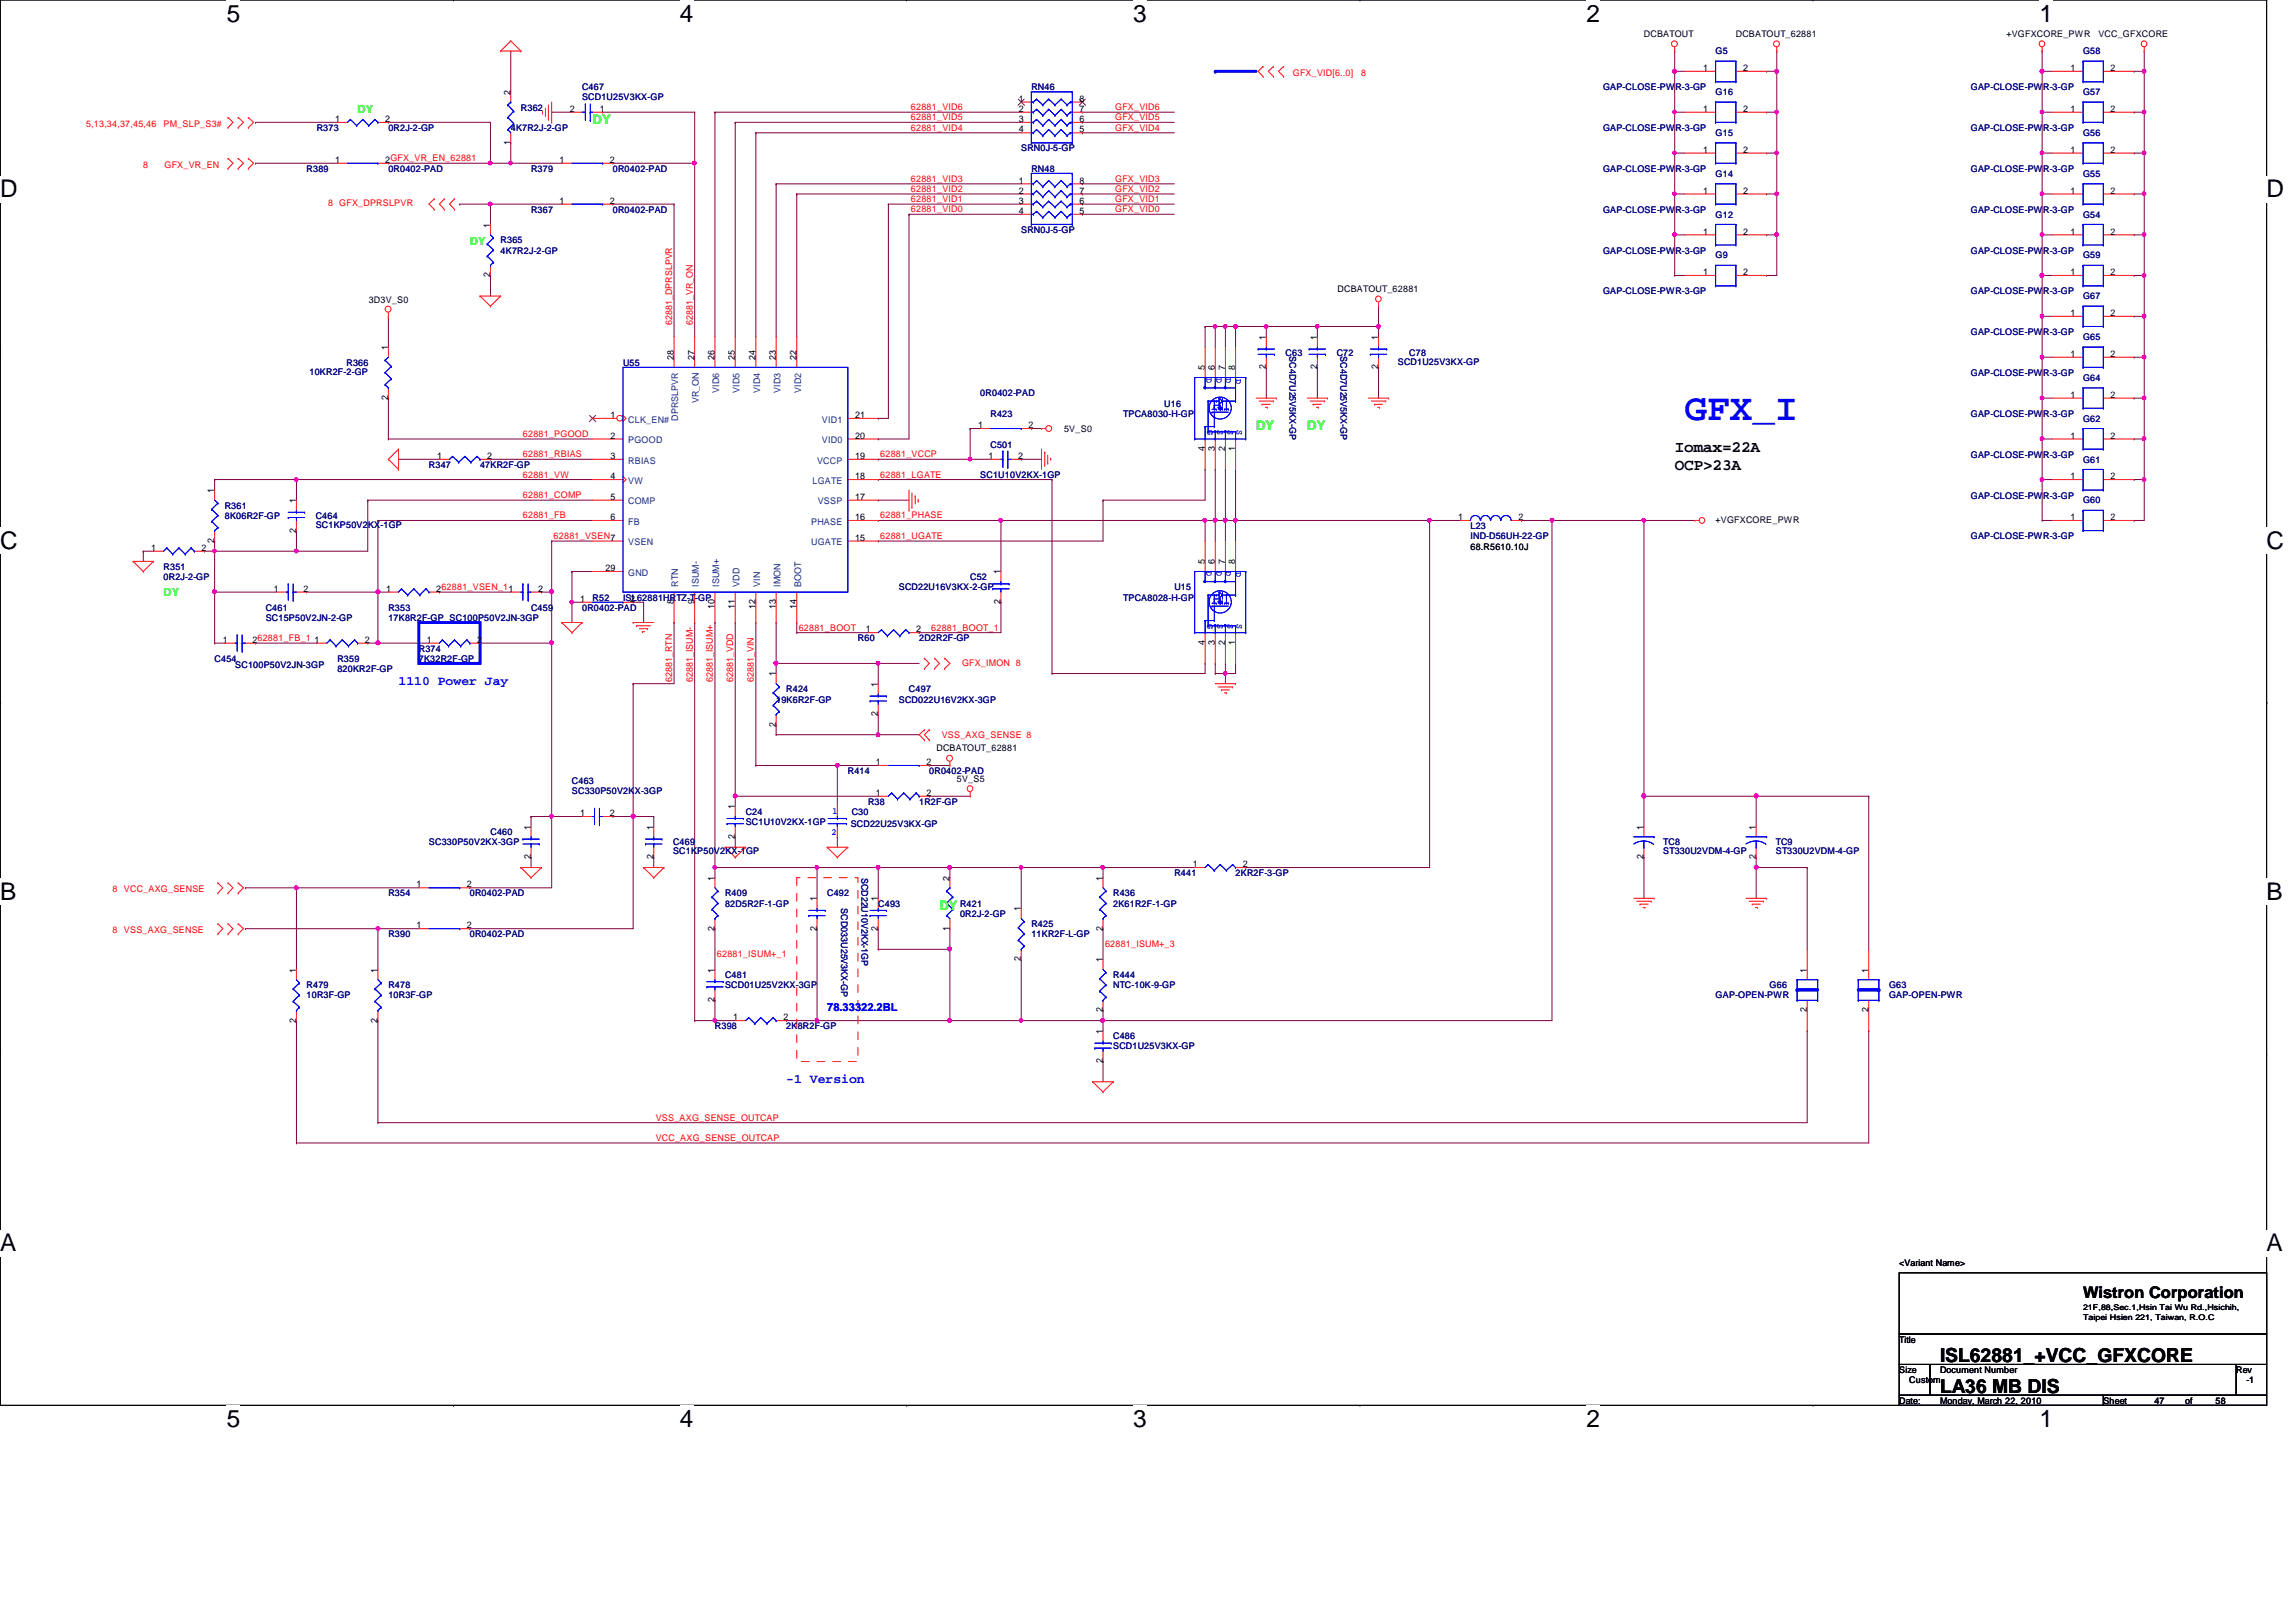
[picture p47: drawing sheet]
<svg xmlns="http://www.w3.org/2000/svg" width="297mm" height="210mm" viewBox="0 0 297 210" stroke-linecap="round" stroke-linejoin="round" font-family="sans-serif">
<defs><g id="words">
<text font-size="4.9" fill="#00f" x="218" y="54.3">GFX_I</text>
<g font-size="3.1">
<text x="29.3" y="2.8">5</text>
<text x="88" y="2.8">4</text>
<text x="146.6" y="2.8">3</text>
<text x="205.2" y="2.8">2</text>
<text x="263.9" y="2.8">1</text>
<text x="0" y="25.5">D</text>
<text x="293.2" y="25.5">D</text>
<text x="0" y="71">C</text>
<text x="293.2" y="71">C</text>
<text x="0" y="116.5">B</text>
<text x="293.2" y="116.5">B</text>
<text x="0" y="161.9">A</text>
<text x="293.2" y="161.9">A</text>
<text x="29.3" y="184.7">5</text>
<text x="88" y="184.7">4</text>
<text x="146.6" y="184.7">3</text>
<text x="205.2" y="184.7">2</text>
<text x="263.9" y="184.7">1</text>
</g>
<g font-size="2.5">
<text x="251" y="176.3">ISL62881_+VCC_GFXCORE</text>
<text x="251" y="180.3">LA36 MB DIS</text>
</g>
<g font-size="2.1">
<text x="216.7" y="58.5">Iomax=22A</text>
<text x="216.7" y="60.8">OCP&gt;23A</text>
<text x="269.5" y="167.9">Wistron Corporation</text>
</g>
<g font-size="1.7" fill="#0f0">
<text x="76.7" y="16.1">DY</text>
<text x="162.5" y="55.7">DY</text>
<text x="169.1" y="55.7">DY</text>
<text x="121.5" y="117.8">DY</text>
</g>
<g font-size="1.7" fill="#00f">
<text x="51.6" y="88.6">1110 Power Jay</text>
<text x="101.7" y="140.1">-1 Version</text>
</g>
<g font-size="1.4" fill="#0f0">
<text x="46.3" y="14.6">DY</text>
<text x="60.8" y="31.7">DY</text>
<text x="21.2" y="77.2">DY</text>
</g>
<text font-size="1.4" fill="#00f" x="107" y="130.8">78.33322.2BL</text>
<g font-size="1.2">
<text x="212.7" y="4.8">DCBATOUT</text>
<text x="224.6" y="4.8">DCBATOUT_62881</text>
<text x="259.6" y="4.8">+VGFXCORE_PWR</text>
<text x="271.5" y="4.8">VCC_GFXCORE</text>
<text x="220.3" y="9.2">1</text>
<text x="225.5" y="9.2">2</text>
<text x="267.9" y="9.2">1</text>
<text x="273" y="9.2">2</text>
<text x="43.3" y="15.8">1</text>
<text x="49.8" y="15.8">2</text>
<text x="66" y="12.3" transform="rotate(-90 66 12.3)">2</text>
<text x="73.7" y="14.5">2</text>
<text x="77.6" y="14.5">1</text>
<text x="131.8" y="13.2">1</text>
<text x="131.8" y="14.5">2</text>
<text x="131.8" y="15.8">3</text>
<text x="131.8" y="17.1">4</text>
<text x="139.7" y="17.1">5</text>
<text x="139.7" y="15.8">6</text>
<text x="139.7" y="14.5">7</text>
<text x="139.7" y="13.2">8</text>
<text x="220.3" y="14.5">1</text>
<text x="225.5" y="14.5">2</text>
<text x="267.9" y="14.5">1</text>
<text x="273" y="14.5">2</text>
<text x="43.3" y="21.1">1</text>
<text x="49.8" y="21.1">2GFX_VR_EN_62881</text>
<text x="66" y="18.8" transform="rotate(-90 66 18.8)">1</text>
<text x="72.4" y="21.1">1</text>
<text x="78.9" y="21.1">2</text>
<text x="131.8" y="23.7">1</text>
<text x="139.7" y="23.7">8</text>
<text x="220.3" y="19.8">1</text>
<text x="225.5" y="19.8">2</text>
<text x="267.9" y="19.8">1</text>
<text x="273" y="19.8">2</text>
<text x="63.4" y="29.5" transform="rotate(-90 63.4 29.5)">1</text>
<text x="72.4" y="26.4">1</text>
<text x="78.9" y="26.4">2</text>
<text x="131.8" y="25.1">2</text>
<text x="131.8" y="26.4">3</text>
<text x="131.8" y="27.7">4</text>
<text x="139.7" y="27.7">5</text>
<text x="139.7" y="26.4">6</text>
<text x="139.7" y="25.1">7</text>
<text x="220.3" y="25.1">1</text>
<text x="225.5" y="25.1">2</text>
<text x="267.9" y="25.1">1</text>
<text x="273" y="25.1">2</text>
<text x="63.4" y="35.9" transform="rotate(-90 63.4 35.9)">2</text>
<text x="220.3" y="30.4">1</text>
<text x="220.3" y="35.6">1</text>
<text x="225.5" y="30.4">2</text>
<text x="225.5" y="35.6">2</text>
<text x="267.9" y="30.4">1</text>
<text x="267.9" y="35.6">1</text>
<text x="273" y="30.4">2</text>
<text x="273" y="35.6">2</text>
<text x="47.7" y="39.2">3D3V_S0</text>
<text x="173.1" y="37.8">DCBATOUT_62881</text>
<text x="267.9" y="40.9">1</text>
<text x="273" y="40.9">2</text>
<text x="50.2" y="45.3" transform="rotate(-90 50.2 45.3)">1</text>
<text x="87.2" y="46.6" transform="rotate(-90 87.2 46.6)">28</text>
<text x="89.8" y="46.6" transform="rotate(-90 89.8 46.6)">27</text>
<text x="92.5" y="46.6" transform="rotate(-90 92.5 46.6)">26</text>
<text x="95.1" y="46.6" transform="rotate(-90 95.1 46.6)">25</text>
<text x="97.7" y="46.6" transform="rotate(-90 97.7 46.6)">24</text>
<text x="100.4" y="46.6" transform="rotate(-90 100.4 46.6)">23</text>
<text x="103" y="46.6" transform="rotate(-90 103 46.6)">22</text>
<text x="155.9" y="47.9" transform="rotate(-90 155.9 47.9)">5</text>
<text x="157.2" y="47.9" transform="rotate(-90 157.2 47.9)">6</text>
<text x="158.5" y="47.9" transform="rotate(-90 158.5 47.9)">7</text>
<text x="159.8" y="47.9" transform="rotate(-90 159.8 47.9)">8</text>
<text x="163.8" y="47.8" transform="rotate(-90 163.8 47.8)">2</text>
<text x="163.8" y="44" transform="rotate(-90 163.8 44)">1</text>
<text x="170.4" y="47.8" transform="rotate(-90 170.4 47.8)">2</text>
<text x="170.4" y="44" transform="rotate(-90 170.4 44)">1</text>
<text x="178.3" y="47.8" transform="rotate(-90 178.3 47.8)">2</text>
<text x="178.3" y="44" transform="rotate(-90 178.3 44)">1</text>
<text x="267.9" y="46.2">1</text>
<text x="273" y="46.2">2</text>
<text x="50.2" y="51.8" transform="rotate(-90 50.2 51.8)">2</text>
<text x="267.9" y="51.5">1</text>
<text x="273" y="51.5">2</text>
<text x="56.6" y="59.4">1</text>
<text x="63" y="59.4">2</text>
<text x="79" y="54.1">1</text>
<text x="79" y="56.8">2</text>
<text x="79" y="59.4">3</text>
<text x="110.6" y="59.4">19</text>
<text x="110.6" y="56.8">20</text>
<text x="110.6" y="54.1">21</text>
<text x="126.5" y="55.4">1</text>
<text x="127.9" y="59.4">1</text>
<text x="131.7" y="59.4">2</text>
<text x="133.1" y="55.4">2</text>
<text x="137.7" y="55.9">5V_S0</text>
<text x="155.9" y="58.4" transform="rotate(-90 155.9 58.4)">4</text>
<text x="157.2" y="58.4" transform="rotate(-90 157.2 58.4)">3</text>
<text x="158.5" y="58.4" transform="rotate(-90 158.5 58.4)">2</text>
<text x="159.8" y="58.4" transform="rotate(-90 159.8 58.4)">1</text>
<text x="267.9" y="56.8">1</text>
<text x="273" y="56.8">2</text>
<text x="27.7" y="63.8" transform="rotate(-90 27.7 63.8)">1</text>
<text x="38.3" y="65.1" transform="rotate(-90 38.3 65.1)">1</text>
<text x="79" y="62">4</text>
<text x="79" y="64.7">5</text>
<text x="110.6" y="64.7">17</text>
<text x="110.6" y="62">18</text>
<text x="267.9" y="62">1</text>
<text x="273" y="62">2</text>
<text x="19.6" y="71.3">1</text>
<text x="26.1" y="71.3">2</text>
<text x="27.7" y="70.2" transform="rotate(-90 27.7 70.2)">2</text>
<text x="38.3" y="68.9" transform="rotate(-90 38.3 68.9)">2</text>
<text x="79" y="67.3">6</text>
<text x="110.6" y="70">15</text>
<text x="110.6" y="67.3">16</text>
<text x="188.6" y="67.3">1</text>
<text x="190.2" y="71.1">68.R5610.10J</text>
<text x="196.5" y="67.3">2</text>
<text x="222" y="67.6">+VGFXCORE_PWR</text>
<text x="267.9" y="67.3">1</text>
<text x="273" y="67.3">2</text>
<text x="35.4" y="76.6">1</text>
<text x="39.3" y="76.6">2</text>
<text x="50" y="76.6">1</text>
<text x="56.4" y="76.6">262881_VSEN_11</text>
<text x="69.6" y="76.6">2</text>
<text x="75.1" y="77.9">1</text>
<text x="78.3" y="73.9">29</text>
<text x="81.5" y="77.9">2</text>
<text x="129.5" y="74.3" transform="rotate(-90 129.5 74.3)">1</text>
<text x="155.9" y="73" transform="rotate(-90 155.9 73)">5</text>
<text x="157.2" y="73" transform="rotate(-90 157.2 73)">6</text>
<text x="158.5" y="73" transform="rotate(-90 158.5 73)">7</text>
<text x="159.8" y="73" transform="rotate(-90 159.8 73)">8</text>
<text x="28.8" y="83.2">1</text>
<text x="32.7" y="83.2">262881_FB_1</text>
<text x="40.7" y="83.2">1</text>
<text x="47.2" y="83.2">2</text>
<text x="55.2" y="83.2">1</text>
<text x="61.7" y="83.2">2</text>
<text x="87.2" y="78.2" transform="rotate(-90 87.2 78.2)">8</text>
<text x="89.8" y="78.2" transform="rotate(-90 89.8 78.2)">9</text>
<text x="92.5" y="78.8" transform="rotate(-90 92.5 78.8)">10</text>
<text x="95.1" y="78.8" transform="rotate(-90 95.1 78.8)">11</text>
<text x="97.7" y="78.8" transform="rotate(-90 97.7 78.8)">12</text>
<text x="100.4" y="78.8" transform="rotate(-90 100.4 78.8)">13</text>
<text x="103" y="78.8" transform="rotate(-90 103 78.8)">14</text>
<text x="112" y="81.8">1</text>
<text x="118.5" y="81.8">2</text>
<text x="129.5" y="78.2" transform="rotate(-90 129.5 78.2)">2</text>
<text x="155.9" y="83.4" transform="rotate(-90 155.9 83.4)">4</text>
<text x="157.2" y="83.4" transform="rotate(-90 157.2 83.4)">3</text>
<text x="158.5" y="83.4" transform="rotate(-90 158.5 83.4)">2</text>
<text x="159.8" y="83.4" transform="rotate(-90 159.8 83.4)">1</text>
<text x="100.4" y="87.5" transform="rotate(-90 100.4 87.5)">1</text>
<text x="113.6" y="88.9" transform="rotate(-90 113.6 88.9)">1</text>
<text x="100.4" y="94" transform="rotate(-90 100.4 94)">2</text>
<text x="113.6" y="92.7" transform="rotate(-90 113.6 92.7)">2</text>
<text x="113.3" y="99">1</text>
<text x="119.8" y="99">2</text>
<text x="121.2" y="97.2">DCBATOUT_62881</text>
<text x="123.8" y="101.2">5V_S5</text>
<text x="68.7" y="107.4" transform="rotate(-90 68.7 107.4)">1</text>
<text x="75.1" y="105.6">1</text>
<text x="78.9" y="105.6">2</text>
<text x="84.5" y="107.4" transform="rotate(-90 84.5 107.4)">1</text>
<text x="95.1" y="104.7" transform="rotate(-90 95.1 104.7)">1</text>
<text x="113.3" y="103">1</text>
<text x="119.8" y="103">2</text>
<text x="212.6" y="107.4" transform="rotate(-90 212.6 107.4)">1</text>
<text x="227.2" y="107.4" transform="rotate(-90 227.2 107.4)">1</text>
<text x="68.7" y="111.2" transform="rotate(-90 68.7 111.2)">2</text>
<text x="84.5" y="111.2" transform="rotate(-90 84.5 111.2)">2</text>
<text x="92.5" y="114" transform="rotate(-90 92.5 114)">1</text>
<text x="95.1" y="108.5" transform="rotate(-90 95.1 108.5)">2</text>
<text x="122.8" y="114" transform="rotate(-90 122.8 114)">2</text>
<text x="142.7" y="114" transform="rotate(-90 142.7 114)">1</text>
<text x="154.3" y="112.2">1</text>
<text x="160.8" y="112.2">2</text>
<text x="212.6" y="111.2" transform="rotate(-90 212.6 111.2)">2</text>
<text x="227.2" y="111.2" transform="rotate(-90 227.2 111.2)">2</text>
<text x="53.9" y="114.9">1</text>
<text x="60.4" y="114.9">2</text>
<text x="105.7" y="116.6" transform="rotate(-90 105.7 116.6)">1</text>
<text x="113.6" y="116.6" transform="rotate(-90 113.6 116.6)">1</text>
<text x="132.1" y="117.9" transform="rotate(-90 132.1 117.9)">1</text>
<text x="38.3" y="125.9" transform="rotate(-90 38.3 125.9)">1</text>
<text x="48.8" y="125.9" transform="rotate(-90 48.8 125.9)">1</text>
<text x="53.9" y="120.1">1</text>
<text x="60.4" y="120.1">2</text>
<text x="92.5" y="125.9" transform="rotate(-90 92.5 125.9)">1</text>
<text x="92.5" y="120.4" transform="rotate(-90 92.5 120.4)">2</text>
<text x="105.7" y="120.4" transform="rotate(-90 105.7 120.4)">2</text>
<text x="113.6" y="120.4" transform="rotate(-90 113.6 120.4)">2</text>
<text x="122.8" y="120.4" transform="rotate(-90 122.8 120.4)">1</text>
<text x="132.1" y="124.4" transform="rotate(-90 132.1 124.4)">2</text>
<text x="142.7" y="124.5" transform="rotate(-90 142.7 124.5)">1</text>
<text x="142.7" y="120.4" transform="rotate(-90 142.7 120.4)">2</text>
<text x="233.8" y="125.9" transform="rotate(-90 233.8 125.9)">1</text>
<text x="241.7" y="125.9" transform="rotate(-90 241.7 125.9)">1</text>
<text x="92.5" y="129.7" transform="rotate(-90 92.5 129.7)">2</text>
<text x="142.7" y="131" transform="rotate(-90 142.7 131)">2</text>
<text x="233.8" y="131" transform="rotate(-90 233.8 131)">2</text>
<text x="241.7" y="131" transform="rotate(-90 241.7 131)">2</text>
<text x="38.3" y="132.3" transform="rotate(-90 38.3 132.3)">2</text>
<text x="48.8" y="132.3" transform="rotate(-90 48.8 132.3)">2</text>
<text x="94.9" y="132">1</text>
<text x="101.3" y="132">2</text>
<text x="142.7" y="137.6" transform="rotate(-90 142.7 137.6)">2</text>
<text x="142.7" y="133.8" transform="rotate(-90 142.7 133.8)">1</text>
<text x="245.7" y="163.8">&lt;Variant Name&gt;</text>
<text x="245.7" y="173.7">Title</text>
<text x="245.7" y="177.7">Size</text>
<text x="247" y="179">Custom</text>
<text x="251" y="177.7">Document Number</text>
<text x="289.3" y="177.7">Rev</text>
<text x="290.6" y="179">-1</text>
<text x="245.7" y="181.7">Date:</text>
<text x="251" y="181.7">Monday, March 22, 2010</text>
<text x="272.1" y="181.7">Sheet</text>
<text x="278.7" y="181.7">47</text>
<text x="282.7" y="181.7">of</text>
<text x="286.6" y="181.7">58</text>
</g>
<g font-size="1.2" fill="#000080">
<text x="75.3" y="11.7">C467</text>
<text x="133.4" y="11.7">RN46</text>
<text x="207.4" y="11.7">GAP-CLOSE-PWR-3-GP</text>
<text x="222" y="7">G5</text>
<text x="255" y="11.7">GAP-CLOSE-PWR-3-GP</text>
<text x="269.5" y="7">G58</text>
<text x="41" y="16.9">R373</text>
<text x="50.2" y="16.9">0R2J-2-GP</text>
<text x="66.1" y="16.9">4K7R2J-2-GP</text>
<text x="67.4" y="14.3">R362</text>
<text x="75.3" y="13">SCD1U25V3KX-GP</text>
<text x="207.4" y="16.9">GAP-CLOSE-PWR-3-GP</text>
<text x="222" y="12.3">G16</text>
<text x="222" y="17.6">G15</text>
<text x="255" y="16.9">GAP-CLOSE-PWR-3-GP</text>
<text x="269.5" y="12.3">G57</text>
<text x="269.5" y="17.6">G56</text>
<text x="39.7" y="22.2">R389</text>
<text x="50.2" y="22.2">0R0402-PAD</text>
<text x="68.7" y="22.2">R379</text>
<text x="79.3" y="22.2">0R0402-PAD</text>
<text x="132.1" y="19.6">SRN0J-5-GP</text>
<text x="133.4" y="22.2">RN48</text>
<text x="207.4" y="22.2">GAP-CLOSE-PWR-3-GP</text>
<text x="222" y="22.9">G14</text>
<text x="255" y="22.2">GAP-CLOSE-PWR-3-GP</text>
<text x="269.5" y="22.9">G55</text>
<text x="68.7" y="27.5">R367</text>
<text x="79.3" y="27.5">0R0402-PAD</text>
<text x="207.4" y="27.5">GAP-CLOSE-PWR-3-GP</text>
<text x="222" y="28.2">G12</text>
<text x="255" y="27.5">GAP-CLOSE-PWR-3-GP</text>
<text x="269.5" y="28.2">G54</text>
<text x="64.8" y="31.5">R365</text>
<text x="64.8" y="32.8">4K7R2J-2-GP</text>
<text x="132.1" y="30.1">SRN0J-5-GP</text>
<text x="207.4" y="32.8">GAP-CLOSE-PWR-3-GP</text>
<text x="222" y="33.4">G9</text>
<text x="255" y="32.8">GAP-CLOSE-PWR-3-GP</text>
<text x="269.5" y="33.4">G59</text>
<text x="207.4" y="38.1">GAP-CLOSE-PWR-3-GP</text>
<text x="255" y="38.1">GAP-CLOSE-PWR-3-GP</text>
<text x="269.5" y="38.7">G67</text>
<text x="44.8" y="47.3">R366</text>
<text x="80.6" y="47.3">U55</text>
<text x="166.3" y="46">C63</text>
<text x="166.8" y="46.1" transform="rotate(90 166.8 46.1)">SC4D7U25V5KX-GP</text>
<text x="172.9" y="46">C72</text>
<text x="173.4" y="46.1" transform="rotate(90 173.4 46.1)">SC4D7U25V5KX-GP</text>
<text x="180.8" y="47.2">SCD1U25V3KX-GP</text>
<text x="182.3" y="46">C78</text>
<text x="255" y="43.3">GAP-CLOSE-PWR-3-GP</text>
<text x="269.5" y="44">G65</text>
<text x="40" y="48.5">10KR2F-2-GP</text>
<text x="126.8" y="51.3">0R0402-PAD</text>
<text x="128.1" y="53.9">R423</text>
<text x="145.3" y="53.9">TPCA8030-H-GP</text>
<text x="150.6" y="52.6">U16</text>
<text x="255" y="53.9">GAP-CLOSE-PWR-3-GP</text>
<text x="255" y="48.6">GAP-CLOSE-PWR-3-GP</text>
<text x="269.5" y="49.3">G64</text>
<text x="128.1" y="57.9">C501</text>
<text x="255" y="59.2">GAP-CLOSE-PWR-3-GP</text>
<text x="269.5" y="54.6">G62</text>
<text x="269.5" y="59.9">G61</text>
<text x="29.1" y="65.8">R361</text>
<text x="55.5" y="60.5">R347</text>
<text x="62.1" y="60.5">47KR2F-GP</text>
<text x="126.8" y="61.8">SC1U10V2KX-1GP</text>
<text x="255" y="64.5">GAP-CLOSE-PWR-3-GP</text>
<text x="269.5" y="65.2">G60</text>
<text x="29.1" y="67.1">8K06R2F-GP</text>
<text x="40.8" y="67.1">C464</text>
<text x="40.8" y="68.3">SC1KP50V2KX-1GP</text>
<text x="190.2" y="68.5">L23</text>
<text x="190.2" y="69.8">IND-D56UH-22-GP</text>
<text x="255" y="69.8">GAP-CLOSE-PWR-3-GP</text>
<text x="21.2" y="73.7">R351</text>
<text x="21.2" y="75.1">0R2J-2-GP</text>
<text x="76.7" y="77.7">R52</text>
<text x="80.6" y="77.7">ISL62881HRTZ-T-GP</text>
<text x="116.3" y="76.4">SCD22U16V3KX-2-GP</text>
<text x="125.5" y="75.1">C52</text>
<text x="145.3" y="77.7">TPCA8028-H-GP</text>
<text x="151.9" y="76.4">U15</text>
<text x="34.4" y="79">C461</text>
<text x="34.4" y="80.3">SC15P50V2JN-2-GP</text>
<text x="50.2" y="79">R353</text>
<text x="50.2" y="80.3">17K8R2F-GP SC100P50V2JN-3GP</text>
<text x="68.7" y="79">C459</text>
<text x="75.3" y="79">0R0402-PAD</text>
<text x="111" y="83">R60</text>
<text x="118.9" y="83">2D2R2F-GP</text>
<text x="27.8" y="85.6">C454</text>
<text x="30.4" y="86.4">SC100P50V2JN-3GP</text>
<text x="43.6" y="85.6">R359</text>
<text x="43.6" y="87">820KR2F-GP</text>
<text x="54.2" y="84.3">R374</text>
<text x="54.2" y="85.6">7K32R2F-GP</text>
<text x="101.7" y="89.6">R424</text>
<text x="117.6" y="89.6">C497</text>
<text x="100.4" y="90.9">19K6R2F-GP</text>
<text x="116.3" y="90.9">SCD022U16V2KX-3GP</text>
<text x="74" y="101.5">C463</text>
<text x="109.7" y="100.2">R414</text>
<text x="120.2" y="100.2">0R0402-PAD</text>
<text x="74" y="102.8">SC330P50V2KX-3GP</text>
<text x="96.5" y="105.5">C24</text>
<text x="96.5" y="106.8">SC1U10V2KX-1GP</text>
<text x="110.1" y="107">SCD22U25V3KX-GP</text>
<text x="110.2" y="105.5">C30</text>
<text x="112.3" y="104.1">R38</text>
<text x="118.9" y="104.1">1R2F-GP</text>
<text x="55.5" y="109.4">SC330P50V2KX-3GP</text>
<text x="63.5" y="108.1">C460</text>
<text x="87.1" y="109.4">C469</text>
<text x="87.1" y="110.6">SC1KP50V2KX-1GP</text>
<text x="111.5" y="113.6" transform="rotate(90 111.5 113.6)">SCD22U10V2KX-1GP</text>
<text x="151.9" y="113.4">R441</text>
<text x="159.8" y="113.4">2KR2F-3-GP</text>
<text x="215.2" y="109.4">TC8</text>
<text x="215.2" y="110.6">ST330U2VDM-4-GP</text>
<text x="229.7" y="109.4">TC9</text>
<text x="229.7" y="110.6">ST330U2VDM-4-GP</text>
<text x="50.2" y="116">R354</text>
<text x="60.8" y="116">0R0402-PAD</text>
<text x="93.8" y="116">R409</text>
<text x="93.8" y="117.3">82D5R2F-1-GP</text>
<text x="107" y="116">C492</text>
<text x="108.8" y="117.6" transform="rotate(90 108.8 117.6)">SCD033U25V3KX-GP</text>
<text x="113.6" y="117.3">C493</text>
<text x="124.2" y="117.3">R421</text>
<text x="124.2" y="118.7">0R2J-2-GP</text>
<text x="133.4" y="120">R425</text>
<text x="144" y="116">R436</text>
<text x="144" y="117.3">2K61R2F-1-GP</text>
<text x="50.2" y="121.3">R390</text>
<text x="60.8" y="121.3">0R0402-PAD</text>
<text x="133.4" y="121.3">11KR2F-L-GP</text>
<text x="39.7" y="127.9">R479</text>
<text x="39.7" y="129.2">10R3F-GP</text>
<text x="50.2" y="127.9">R478</text>
<text x="50.2" y="129.2">10R3F-GP</text>
<text x="93.8" y="126.6">C481</text>
<text x="93.8" y="127.9">SCD01U25V2KX-3GP</text>
<text x="144" y="126.6">R444</text>
<text x="144" y="127.9">NTC-10K-9-GP</text>
<text x="222" y="129.2">GAP-OPEN-PWR</text>
<text x="228.9" y="127.9">G66</text>
<text x="244.4" y="127.9">G63</text>
<text x="244.4" y="129.2">GAP-OPEN-PWR</text>
<text x="92.5" y="133.2">R398</text>
<text x="101.7" y="133.2">2K8R2F-GP</text>
<text x="144" y="134.5">C486</text>
<text x="144" y="135.8">SCD1U25V3KX-GP</text>
</g>
<g font-size="1.2" fill="#f00">
<text x="167.3" y="9.8">GFX_VID[6..0]</text>
<text x="176.1" y="9.8">8</text>
<text x="11.1" y="16.4">5,13,34,37,45,46</text>
<text x="21.2" y="16.4">PM_SLP_S3#</text>
<text x="117.9" y="14.3">62881_VID6</text>
<text x="117.9" y="16.9">62881_VID4</text>
<text x="117.9" y="15.6">62881_VID5</text>
<text x="144.3" y="15.6">GFX_VID5</text>
<text x="144.3" y="16.9">GFX_VID4</text>
<text x="144.3" y="14.3">GFX_VID6</text>
<text x="18.5" y="21.7">8</text>
<text x="21.3" y="21.7">GFX_VR_EN</text>
<text x="117.9" y="23.5">62881_VID3</text>
<text x="144.3" y="23.5">GFX_VID3</text>
<text x="42.5" y="26.7">8 GFX_DPRSLPVR</text>
<text x="117.9" y="27.5">62881_VID0</text>
<text x="117.9" y="24.8">62881_VID2</text>
<text x="117.9" y="26.2">62881_VID1</text>
<text x="144.3" y="27.5">GFX_VID0</text>
<text x="144.3" y="24.8">GFX_VID2</text>
<text x="144.3" y="26.2">GFX_VID1</text>
<text x="86.9" y="42" transform="rotate(-90 86.9 42)">62881_DPRSLPVR</text>
<text x="89.6" y="42" transform="rotate(-90 89.6 42)">62881_VR_ON</text>
<text x="67.6" y="59.2">62881_RBIAS</text>
<text x="67.6" y="56.6">62881_PGOOD</text>
<text x="113.9" y="59.2">62881_VCCP</text>
<text x="67.6" y="61.8">62881_VW</text>
<text x="67.6" y="64.5">62881_COMP</text>
<text x="113.9" y="61.8">62881_LGATE</text>
<text x="67.6" y="67.1">62881_FB</text>
<text x="71.6" y="69.8">62881_VSEN7</text>
<text x="113.9" y="69.8">62881_UGATE</text>
<text x="113.9" y="67.1">62881_PHASE</text>
<text x="103.3" y="81.6">62881_BOOT</text>
<text x="120.5" y="81.6">62881_BOOT_1</text>
<text x="86.9" y="88.2" transform="rotate(-90 86.9 88.2)">62881_RTN</text>
<text x="89.6" y="88.2" transform="rotate(-90 89.6 88.2)">62881_ISUM-</text>
<text x="92.2" y="88.2" transform="rotate(-90 92.2 88.2)">62881_ISUM+</text>
<text x="94.9" y="88.2" transform="rotate(-90 94.9 88.2)">62881_VDD</text>
<text x="97.5" y="88.2" transform="rotate(-90 97.5 88.2)">62881_VIN</text>
<text x="124.5" y="86.1">GFX_IMON 8</text>
<text x="121.8" y="95.5">VSS_AXG_SENSE 8</text>
<text x="14.6" y="115.5">8</text>
<text x="16" y="115.5">VCC_AXG_SENSE</text>
<text x="14.6" y="120.8">8</text>
<text x="16" y="120.8">VSS_AXG_SENSE</text>
<text x="92.7" y="123.9">62881_ISUM+_1</text>
<text x="143" y="122.6">62881_ISUM+_3</text>
<text x="84.8" y="145">VSS_AXG_SENSE_OUTCAP</text>
<text x="84.8" y="147.7">VCC_AXG_SENSE_OUTCAP</text>
</g>
<g font-size="1.2" fill="#004080">
<text x="90.4" y="52.2" transform="rotate(-90 90.4 52.2)">VR_ON</text>
<text x="93" y="50.8" transform="rotate(-90 93 50.8)">VID6</text>
<text x="95.7" y="50.8" transform="rotate(-90 95.7 50.8)">VID5</text>
<text x="98.3" y="50.8" transform="rotate(-90 98.3 50.8)">VID4</text>
<text x="101" y="50.8" transform="rotate(-90 101 50.8)">VID3</text>
<text x="103.6" y="50.8" transform="rotate(-90 103.6 50.8)">VID2</text>
<text x="81.3" y="54.7">CLK_EN#</text>
<text x="81.3" y="57.4">PGOOD</text>
<text x="81.3" y="60">RBIAS</text>
<text x="87.8" y="54.4" transform="rotate(-90 87.8 54.4)">DPRSLPVR</text>
<text x="105.7" y="60">VCCP</text>
<text x="106.3" y="57.4">VID0</text>
<text x="106.3" y="54.7">VID1</text>
<text x="81.3" y="62.6">VW</text>
<text x="81.3" y="65.3">COMP</text>
<text x="105.1" y="62.6">LGATE</text>
<text x="105.8" y="65.3">VSSP</text>
<text x="81.3" y="67.9">FB</text>
<text x="81.3" y="70.6">VSEN</text>
<text x="104.9" y="70.6">UGATE</text>
<text x="104.9" y="67.9">PHASE</text>
<text x="81.3" y="74.5">GND</text>
<text x="87.8" y="75.9" transform="rotate(-90 87.8 75.9)">RTN</text>
<text x="90.4" y="75.9" transform="rotate(-90 90.4 75.9)">ISUM-</text>
<text x="93" y="75.9" transform="rotate(-90 93 75.9)">ISUM+</text>
<text x="95.7" y="75.9" transform="rotate(-90 95.7 75.9)">VDD</text>
<text x="98.3" y="75.9" transform="rotate(-90 98.3 75.9)">VIN</text>
<text x="101" y="75.9" transform="rotate(-90 101 75.9)">IMON</text>
<text x="103.6" y="75.9" transform="rotate(-90 103.6 75.9)">BOOT</text>
</g>
<g font-size="1.2" fill="#00f">
<text x="156.1" y="48.9" transform="rotate(90 156.1 48.9)">D</text>
<text x="157.4" y="48.9" transform="rotate(90 157.4 48.9)">D</text>
<text x="158.6" y="48.9" transform="rotate(90 158.6 48.9)">D</text>
<text x="159.9" y="49" transform="rotate(90 159.9 49)">D</text>
<text x="156.2" y="55.6" transform="rotate(90 156.2 55.6)">G</text>
<text x="157.5" y="55.6" transform="rotate(90 157.5 55.6)">S</text>
<text x="158.8" y="55.6" transform="rotate(90 158.8 55.6)">S</text>
<text x="160" y="55.6" transform="rotate(90 160 55.6)">S</text>
<text x="156.1" y="74" transform="rotate(90 156.1 74)">D</text>
<text x="157.4" y="74" transform="rotate(90 157.4 74)">D</text>
<text x="158.6" y="74" transform="rotate(90 158.6 74)">D</text>
<text x="159.9" y="74.1" transform="rotate(90 159.9 74.1)">D</text>
<text x="156.2" y="80.7" transform="rotate(90 156.2 80.7)">G</text>
<text x="157.5" y="80.7" transform="rotate(90 157.5 80.7)">S</text>
<text x="158.8" y="80.7" transform="rotate(90 158.8 80.7)">S</text>
<text x="160" y="80.7" transform="rotate(90 160 80.7)">S</text>
<text x="107.7" y="105.3">1</text>
<text x="107.6" y="108.1">2</text>
</g>
<g font-size="1">
<text x="269.5" y="169.5">21F,88,Sec.1,Hsin Tai Wu Rd.,Hsichih,</text>
<text x="269.5" y="170.9">Taipei Hsien 221, Taiwan, R.O.C</text>
</g>
</g></defs>
<path d="M0 0h293.2v181.9h-293.2z" fill="none" stroke="#000" stroke-width=".13"/>
<g fill="#fff">
<path d="M29.3 0h1.8v3.5h-1.8z"/>
<path d="M29.3 181.9h1.8v3.4h-1.8z"/>
</g>
<path d="M58.7 0h.1M58.7 181.9h.1" fill="none" stroke="#000" stroke-width=".13"/>
<g fill="#fff">
<path d="M88 0h1.7v3.5h-1.7z"/>
<path d="M88 181.9h1.7v3.4h-1.7z"/>
</g>
<path d="M117.3 0h.1M117.3 181.9h.1" fill="none" stroke="#000" stroke-width=".13"/>
<g fill="#fff">
<path d="M146.6 0h1.7v3.5h-1.7z"/>
<path d="M146.6 181.9h1.7v3.4h-1.7z"/>
</g>
<path d="M175.9 0h.1M175.9 181.9h.1" fill="none" stroke="#000" stroke-width=".13"/>
<g fill="#fff">
<path d="M205.2 0h1.8v3.5h-1.8z"/>
<path d="M205.2 181.9h1.8v3.4h-1.8z"/>
</g>
<path d="M234.6 0h.1M234.6 181.9h.1" fill="none" stroke="#000" stroke-width=".13"/>
<g fill="#fff">
<path d="M263.9 0h1.7v3.5h-1.7z"/>
<path d="M263.9 181.9h1.7v3.4h-1.7z"/>
<path d="M0 22.7h2.3v3.5h-2.3z"/>
<path d="M293.2 22.7h2.3v3.5h-2.3z"/>
<path d="M0 68.2h2.3v3.5h-2.3z"/>
<path d="M293.2 68.2h2.3v3.5h-2.3z"/>
</g>
<path d="M0 45.5h.1M293.2 45.5h.1" fill="none" stroke="#000" stroke-width=".13"/>
<g fill="#fff">
<path d="M0 113.7h2.1v3.4h-2.1z"/>
<path d="M293.2 113.7h2.1v3.4h-2.1z"/>
</g>
<path d="M0 90.9h.1M293.2 90.9h.1" fill="none" stroke="#000" stroke-width=".13"/>
<g fill="#fff">
<path d="M0 159.1h2.1v3.5h-2.1z"/>
<path d="M293.2 159.1h2.1v3.5h-2.1z"/>
</g>
<path d="M0 136.4h.1M293.2 136.4h.1" fill="none" stroke="#000" stroke-width=".13"/>
<g fill="none" stroke="#800040" stroke-width=".13">
<path d="M92.5 14.5h.1M92.5 14.5h39.6M140 15.8h.1M140 15.8h11.9M140 27.7h.1M140 27.7h11.9M97.8 99.1h.1M97.8 99.1h10.5M108.3 99.1h.1M108.3 99.1v5.3M227.2 103h.1M227.2 103v4"/>
<path d="M227.2 103h14.6"/>
</g>
<circle cx="227.2" cy="103" r=".26" fill="#f0f"/>
<circle cx="227.2" cy="103" r=".26" fill="none" stroke="#f0f" stroke-width=".13"/>
<path d="M200.8 67.4h.1M200.8 67.4v64.7" fill="none" stroke="#800040" stroke-width=".13"/>
<circle cx="200.8" cy="67.3" r=".25" fill="#f0f"/>
<circle cx="200.8" cy="67.3" r=".25" fill="none" stroke="#f0f" stroke-width=".13"/>
<path d="M142.7 132.1h.1M142.7 132.1h58.1M241.8 133.4h.1M241.8 133.4v14.5" fill="none" stroke="#800040" stroke-width=".13"/>
<circle cx="142.7" cy="132" r=".25" fill="#f0f"/>
<circle cx="142.7" cy="132" r=".25" fill="none" stroke="#f0f" stroke-width=".13"/>
<g fill="none" stroke="#800040" stroke-width=".13">
<path d="M140 17.2h.1M140 17.2h11.9M114.9 26.4h.1M114.9 26.4v27.7h-1.3M117.6 27.7h.1M117.6 27.7v29.1h-4M140 23.8h.1M140 23.8h11.9M113.6 54.1h.1M113.6 56.8h.1M212.7 67.4h.1M212.7 67.4v35.6"/>
<path d="M161.2 112.3h.1M161.2 112.3h23.8M212.7 111h.1M212.7 111v5.2M241.8 103h.1M241.8 103v19.9"/>
</g>
<path d="M212.5 102.8l.1-.1 .3 .2-.1 .3-.2 .1-.1-.1z" fill-rule="evenodd" fill="#f0f"/>
<path d="M212.5 102.8l.1-.1 .3 .2-.1 .3-.2 .1-.1-.1z" fill="none" stroke="#f0f" stroke-width=".13"/>
<path d="M212.5 67.2h.3l.1 .1-.1 .2-.2 .1-.1-.1z" fill-rule="evenodd" fill="#f0f"/>
<path d="M212.5 67.2h.3l.1 .1-.1 .2-.2 .1-.1-.1z" fill="none" stroke="#f0f" stroke-width=".13"/>
<path d="M185 67.4h.1M185 67.4v44.9M212.7 103h.1M212.7 103v4M233.8 133.4h.1M233.8 133.4v11.9" fill="none" stroke="#800040" stroke-width=".13"/>
<path d="M184.8 67.2h.3l.1 .1-.1 .2-.2 .1-.1-.1z" fill-rule="evenodd" fill="#f0f"/>
<path d="M184.8 67.2h.3l.1 .1-.1 .2-.2 .1-.1-.1z" fill="none" stroke="#f0f" stroke-width=".13"/>
<g fill="none" stroke="#800040" stroke-width=".13">
<path d="M92.5 14.5h.1M92.5 14.5v29.1M97.8 17.2h.1M97.8 17.2h34.3M97.8 17.2v26.4M140 14.5h.1M140 14.5h11.9M100.4 23.8h.1M100.4 23.8h31.7M100.4 23.8v19.8M103.1 25.1h.1M103.1 25.1h29"/>
<path d="M103.1 25.1v18.5M114.9 26.4h.1M114.9 26.4h17.2M117.6 27.7h.1M117.6 27.7h14.5M227.2 112.3h.1M227.2 112.3v3.9"/>
</g>
<circle cx="227.2" cy="112.2" r=".25" fill="#f0f"/>
<circle cx="227.2" cy="112.2" r=".25" fill="none" stroke="#f0f" stroke-width=".13"/>
<path d="M227.2 112.3h.1M227.2 111h.1M227.2 112.3h6.6M227.2 111v1.3M233.8 112.3h.1M233.8 112.3v10.6" fill="none" stroke="#800040" stroke-width=".13"/>
<path d="M157.2 9.2h5.3" fill="none" stroke="#00f" stroke-width=".38"/>
<circle cx="157.2" cy="9.2" r=".19" fill="#00f"/>
<g fill="none" stroke="#800040" stroke-width=".13">
<path d="M33.1 15.8h.1M33.1 15.8h10.5M66.1 6.6h.1M66.1 6.6v5.3M95.1 15.8h.1M95.1 15.8h37M95.1 15.8v27.8M140 25.1h.1M140 26.4h.1M140 25.1h11.9M140 26.4h11.9M196.8 67.4h.1"/>
<path d="M196.8 67.4h15.9M200.8 67.4h.1M31.7 114.9h.1M31.7 114.9h6.7M38.4 114.9h.1M38.4 114.9v10.6M105.7 132.1h.1M105.7 132.1h17.2"/>
</g>
<path d="M105.5 131.9h.3l.1 .1-.1 .2-.1 .1-.2-.1z" fill-rule="evenodd" fill="#f0f"/>
<path d="M105.5 131.9h.3l.1 .1-.1 .2-.1 .1-.2-.1z" fill="none" stroke="#f0f" stroke-width=".13"/>
<path d="M71.4 14.5h.1M71.4 14.5h2.6M78 14.5h.1M78 14.5h11.9M50.2 40.9h.1M50.2 40.9v4M113.6 85.9h.1M113.6 85.9h5.3" fill="none" stroke="#800040" stroke-width=".13"/>
<path d="M113.4 85.7h.4v.1v.2l-.2 .1-.2-.1z" fill-rule="evenodd" fill="#f0f"/>
<path d="M113.4 85.7h.4v.1v.2l-.2 .1-.2-.1z" fill="none" stroke="#f0f" stroke-width=".13"/>
<path d="M63.5 35.6h.1M63.5 35.6v2.7M100.4 80.6h.1M100.4 80.6v5.3M120.2 99.1h.1M120.2 99.1h2.7M120.2 103h.1M120.2 103h5.3M212.7 103h.1M212.7 103h14.5" fill="none" stroke="#800040" stroke-width=".13"/>
<path d="M212.5 102.8l.1-.1 .3 .2-.1 .3-.2 .1-.1-.1z" fill-rule="evenodd" fill="#f0f"/>
<path d="M212.5 102.8l.1-.1 .3 .2-.1 .3-.2 .1-.1-.1z" fill="none" stroke="#f0f" stroke-width=".13"/>
<g fill="none" stroke="#800040" stroke-width=".13">
<path d="M50.2 15.8h.1M50.2 15.8h13.3M33.1 21.1h.1M33.1 21.1h10.5M50.2 21.1h.1M50.2 21.1h13.3M277.4 46.2h.1M277.4 46.2v5.3M113.6 85.9h.1M113.6 85.9v2.6M31.7 120.2h.1M31.7 120.2h17.2"/>
<path d="M48.9 120.2h.1M48.9 120.2v5.3"/>
</g>
<path d="M277.2 46h.3l.1 .2-.1 .2h-.1h-.2z" fill-rule="evenodd" fill="#f0f"/>
<path d="M277.2 46h.3l.1 .2-.1 .2h-.1h-.2z" fill="none" stroke="#f0f" stroke-width=".13"/>
<path d="M264.2 56.8h.1M264.2 51.5h.1M264.2 56.8h1.3M264.2 51.5h1.3M264.2 51.5v5.3" fill="none" stroke="#800040" stroke-width=".13"/>
<path d="M264 51.3h.3l.1 .2-.1 .2h-.1h-.2z" fill-rule="evenodd" fill="#f0f"/>
<path d="M264 51.3h.3l.1 .2-.1 .2h-.1h-.2z" fill="none" stroke="#f0f" stroke-width=".13"/>
<path d="M264.2 46.2h.1M264.2 46.2v5.3" fill="none" stroke="#800040" stroke-width=".13"/>
<path d="M264 46h.3l.1 .2-.1 .2h-.1h-.2z" fill-rule="evenodd" fill="#f0f"/>
<path d="M264 46h.3l.1 .2-.1 .2h-.1h-.2z" fill="none" stroke="#f0f" stroke-width=".13"/>
<path d="M276.1 56.8h.1M276.1 51.5h.1M276.1 51.5h1.3M277.4 51.5h.1M277.4 51.5v5.3h-1.3" fill="none" stroke="#800040" stroke-width=".13"/>
<path d="M277.2 51.3h.3l.1 .2-.1 .2h-.1h-.2z" fill-rule="evenodd" fill="#f0f"/>
<path d="M277.2 51.3h.3l.1 .2-.1 .2h-.1h-.2z" fill="none" stroke="#f0f" stroke-width=".13"/>
<path d="M132.1 132.1h.1M132.1 132.1h10.6" fill="none" stroke="#800040" stroke-width=".13"/>
<circle cx="142.7" cy="132" r=".25" fill="#f0f"/>
<circle cx="142.7" cy="132" r=".25" fill="none" stroke="#f0f" stroke-width=".13"/>
<path d="M131.9 131.9h.4v.1v.2l-.2 .1-.2-.1z" fill-rule="evenodd" fill="#f0f"/>
<path d="M131.9 131.9h.4v.1v.2l-.2 .1-.2-.1z" fill="none" stroke="#f0f" stroke-width=".13"/>
<g fill="none" stroke="#800040" stroke-width=".13">
<path d="M63.5 15.8h.1M63.5 15.8v5.3M264.2 25.1h.1M264.2 30.4h.1M264.2 25.1h1.3M264.2 30.4v5.2M276.1 25.1h.1M276.1 25.1h1.3M133.4 55.5h.1M133.4 55.5h1.3M178.3 47.5h.1M178.3 47.5v4"/>
<path d="M113.6 70h.1M113.6 62.1h.1M113.6 62.1h22.5M136.1 62.1h.1M136.1 62.1v25.1M142.7 64.7h.1M142.7 64.7v5.3h-29.1"/>
</g>
<path d="M264 35.5l.2-.1 .2 .1-.1 .3-.1 .1-.2-.1z" fill-rule="evenodd" fill="#f0f"/>
<path d="M264 35.5l.2-.1 .2 .1-.1 .3-.1 .1-.2-.1z" fill="none" stroke="#f0f" stroke-width=".13"/>
<path d="M264.2 19.8h.1M264.2 19.8h1.3M264.2 19.8v5.3" fill="none" stroke="#800040" stroke-width=".13"/>
<path d="M264 19.6h.3l.1 .2-.1 .1-.1 .1-.2-.1z" fill-rule="evenodd" fill="#f0f"/>
<path d="M264 19.6h.3l.1 .2-.1 .1-.1 .1-.2-.1z" fill="none" stroke="#f0f" stroke-width=".13"/>
<path d="M264.2 6.6h.1M264.2 14.5h.1M264.2 6.6v2.6M264.2 14.5v5.3M264.2 14.5h1.3M264.2 35.6h.1M264.2 35.6h1.3" fill="none" stroke="#800040" stroke-width=".13"/>
<path d="M264 14.3h.3l.1 .2-.1 .2h-.1h-.2z" fill-rule="evenodd" fill="#f0f"/>
<path d="M264 14.3h.3l.1 .2-.1 .2h-.1h-.2z" fill="none" stroke="#f0f" stroke-width=".13"/>
<path d="M264.2 30.4h.1M264.2 30.4h1.3" fill="none" stroke="#800040" stroke-width=".13"/>
<path d="M264 30.2l.2-.1 .2 .1-.1 .3-.1 .1-.2-.1z" fill-rule="evenodd" fill="#f0f"/>
<path d="M264 30.2l.2-.1 .2 .1-.1 .3-.1 .1-.2-.1z" fill="none" stroke="#f0f" stroke-width=".13"/>
<path d="M264.2 9.2h.1M264.2 9.2h1.3" fill="none" stroke="#800040" stroke-width=".13"/>
<path d="M264 9h.2l.2 .1-.1 .3-.1 .1-.2-.1z" fill-rule="evenodd" fill="#f0f"/>
<path d="M264 9h.2l.2 .1-.1 .3-.1 .1-.2-.1z" fill="none" stroke="#f0f" stroke-width=".13"/>
<path d="M277.4 56.8h.1M277.4 56.8v5.3" fill="none" stroke="#800040" stroke-width=".13"/>
<path d="M277.2 56.6l.2-.1 .2 .1-.1 .3-.1 .1-.2-.1z" fill-rule="evenodd" fill="#f0f"/>
<path d="M277.2 56.6l.2-.1 .2 .1-.1 .3-.1 .1-.2-.1z" fill="none" stroke="#f0f" stroke-width=".13"/>
<path d="M264.2 67.4h.1M264.2 62.1h.1M264.2 67.4h1.3M264.2 62.1h1.3M264.2 62.1v5.3" fill="none" stroke="#800040" stroke-width=".13"/>
<path d="M264 61.9l.2-.1 .2 .1-.1 .3-.1 .1-.2-.1z" fill-rule="evenodd" fill="#f0f"/>
<path d="M264 61.9l.2-.1 .2 .1-.1 .3-.1 .1-.2-.1z" fill="none" stroke="#f0f" stroke-width=".13"/>
<path d="M264.2 9.2h.1M264.2 9.2v5.3" fill="none" stroke="#800040" stroke-width=".13"/>
<path d="M264 9h.2l.2 .1-.1 .3-.1 .1-.2-.1z" fill-rule="evenodd" fill="#f0f"/>
<path d="M264 9h.2l.2 .1-.1 .3-.1 .1-.2-.1z" fill="none" stroke="#f0f" stroke-width=".13"/>
<path d="M113.6 59.4h.1M113.6 59.4h11.9M264.2 56.8h.1M264.2 56.8v5.3M113.6 67.4h.1M113.6 67.4h15.9M129.5 67.4h.1M129.5 67.4v6.6M118.9 81.9h.1M118.9 81.9h10.6M157.2 87.2h.1M157.2 87.2h1.3" fill="none" stroke="#800040" stroke-width=".13"/>
<path d="M264 56.6l.2-.1 .2 .1-.1 .3-.1 .1-.2-.1z" fill-rule="evenodd" fill="#f0f"/>
<path d="M264 56.6l.2-.1 .2 .1-.1 .3-.1 .1-.2-.1z" fill="none" stroke="#f0f" stroke-width=".13"/>
<path d="M276.1 67.4h.1M276.1 62.1h.1M276.1 62.1h1.3M277.4 62.1h.1M277.4 62.1v5.3h-1.3" fill="none" stroke="#800040" stroke-width=".13"/>
<path d="M277.2 61.9l.2-.1 .2 .1-.1 .3-.1 .1-.2-.1z" fill-rule="evenodd" fill="#f0f"/>
<path d="M277.2 61.9l.2-.1 .2 .1-.1 .3-.1 .1-.2-.1z" fill="none" stroke="#f0f" stroke-width=".13"/>
<path d="M158.5 67.4h.1M158.5 67.4h1.3" fill="none" stroke="#800040" stroke-width=".13"/>
<path d="M158.3 67.2h.4v.1v.2l-.2 .1-.2-.1z" fill-rule="evenodd" fill="#f0f"/>
<path d="M158.3 67.2h.4v.1v.2l-.2 .1-.2-.1z" fill="none" stroke="#f0f" stroke-width=".13"/>
<path d="M185 67.4h.1M185 67.4h3.9" fill="none" stroke="#800040" stroke-width=".13"/>
<path d="M184.8 67.2h.3l.1 .1-.1 .2-.2 .1-.1-.1z" fill-rule="evenodd" fill="#f0f"/>
<path d="M184.8 67.2h.3l.1 .1-.1 .2-.2 .1-.1-.1z" fill="none" stroke="#f0f" stroke-width=".13"/>
<path d="M157.2 67.4h.1M158.5 60.7h.1M158.5 60.7v6.7h-1.3" fill="none" stroke="#800040" stroke-width=".13"/>
<path d="M158.3 67.2h.4v.1v.2l-.2 .1-.2-.1z" fill-rule="evenodd" fill="#f0f"/>
<path d="M158.3 67.2h.4v.1v.2l-.2 .1-.2-.1z" fill="none" stroke="#f0f" stroke-width=".13"/>
<path d="M157 67.2h.4v.1v.2l-.2 .1-.2-.1z" fill-rule="evenodd" fill="#f0f"/>
<path d="M157 67.2h.4v.1v.2l-.2 .1-.2-.1z" fill="none" stroke="#f0f" stroke-width=".13"/>
<g fill="none" stroke="#800040" stroke-width=".13">
<path d="M155.9 42.2h.1M155.9 42.2v2.7M158.5 42.2h.1M158.5 42.2v2.7M142.7 64.7h.1M142.7 64.7h13.2M155.9 67.4h.1M155.9 67.4v2.6M158.5 67.4h.1M158.5 67.4v2.6M159.8 67.4h.1M159.8 67.4v2.6"/>
<path d="M158.5 87.2h.1M158.5 87.2h1.3"/>
</g>
<path d="M159.7 67.2h.3l.1 .1-.1 .2-.2 .1-.1-.1z" fill-rule="evenodd" fill="#f0f"/>
<path d="M159.7 67.2h.3l.1 .1-.1 .2-.2 .1-.1-.1z" fill="none" stroke="#f0f" stroke-width=".13"/>
<path d="M157.2 67.4h.1M157.2 67.4v2.6" fill="none" stroke="#800040" stroke-width=".13"/>
<path d="M157 67.2h.4v.1v.2l-.2 .1-.2-.1z" fill-rule="evenodd" fill="#f0f"/>
<path d="M157 67.2h.4v.1v.2l-.2 .1-.2-.1z" fill="none" stroke="#f0f" stroke-width=".13"/>
<path d="M125.5 59.4h.1M125.5 59.4h2.6" fill="none" stroke="#800040" stroke-width=".13"/>
<path d="M125.3 59.2h.3l.1 .2-.1 .2h-.1h-.2z" fill-rule="evenodd" fill="#f0f"/>
<path d="M125.3 59.2h.3l.1 .2-.1 .2h-.1h-.2z" fill="none" stroke="#f0f" stroke-width=".13"/>
<path d="M170.4 47.5h.1M170.4 47.5v4M155.9 60.7h.1M155.9 67.4h.1M155.9 60.7v4M155.9 67.4h1.3" fill="none" stroke="#800040" stroke-width=".13"/>
<circle cx="155.9" cy="67.3" r=".25" fill="#f0f"/>
<circle cx="155.9" cy="67.3" r=".25" fill="none" stroke="#f0f" stroke-width=".13"/>
<path d="M129.5 67.4h.1M129.5 67.4h26.4" fill="none" stroke="#800040" stroke-width=".13"/>
<circle cx="129.5" cy="67.3" r=".25" fill="#f0f"/>
<circle cx="129.5" cy="67.3" r=".25" fill="none" stroke="#f0f" stroke-width=".13"/>
<path d="M276.1 19.8h.1M276.1 19.8h1.3M277.4 19.8h.1M277.4 19.8v5.3M132.1 59.4h.1M132.1 59.4h2.6" fill="none" stroke="#800040" stroke-width=".13"/>
<path d="M277.2 19.6h.3l.1 .2-.1 .1-.1 .1-.2-.1z" fill-rule="evenodd" fill="#f0f"/>
<path d="M277.2 19.6h.3l.1 .2-.1 .1-.1 .1-.2-.1z" fill="none" stroke="#f0f" stroke-width=".13"/>
<path d="M125.5 55.5h.1M125.5 55.5v3.9M136.1 87.2h.1M136.1 87.2h19.8M158.5 87.2h.1M158.5 87.2v1.3" fill="none" stroke="#800040" stroke-width=".13"/>
<path d="M158.3 87h.4v.1v.2l-.2 .1-.2-.1z" fill-rule="evenodd" fill="#f0f"/>
<path d="M158.3 87h.4v.1v.2l-.2 .1-.2-.1z" fill="none" stroke="#f0f" stroke-width=".13"/>
<path d="M264.2 25.1h.1M264.2 25.1v5.3M212.7 67.4h.1M212.7 67.4h6.6" fill="none" stroke="#800040" stroke-width=".13"/>
<path d="M264 24.9h.3l.1 .2-.1 .1-.1 .1-.2-.1z" fill-rule="evenodd" fill="#f0f"/>
<path d="M264 24.9h.3l.1 .2-.1 .1-.1 .1-.2-.1z" fill="none" stroke="#f0f" stroke-width=".13"/>
<path d="M276.1 14.5h.1M276.1 14.5h1.3M277.4 6.6h.1M277.4 14.5h.1M277.4 6.6v2.6M277.4 14.5v5.3M276.1 35.6h.1M276.1 35.6h1.3" fill="none" stroke="#800040" stroke-width=".13"/>
<path d="M277.2 14.3h.3l.1 .2-.1 .2h-.1h-.2z" fill-rule="evenodd" fill="#f0f"/>
<path d="M277.2 14.3h.3l.1 .2-.1 .2h-.1h-.2z" fill="none" stroke="#f0f" stroke-width=".13"/>
<path d="M276.1 30.4h.1M276.1 30.4h1.3M277.4 35.6h.1M277.4 35.6v5.3" fill="none" stroke="#800040" stroke-width=".13"/>
<path d="M277.2 35.5l.2-.1 .2 .1-.1 .3-.1 .1-.2-.1z" fill-rule="evenodd" fill="#f0f"/>
<path d="M277.2 35.5l.2-.1 .2 .1-.1 .3-.1 .1-.2-.1z" fill="none" stroke="#f0f" stroke-width=".13"/>
<path d="M276.1 9.2h.1M276.1 9.2h1.3M277.4 9.2h.1M277.4 9.2v5.3" fill="none" stroke="#800040" stroke-width=".13"/>
<path d="M277.2 9h.2l.2 .1-.1 .3-.1 .1-.2-.1z" fill-rule="evenodd" fill="#f0f"/>
<path d="M277.2 9h.2l.2 .1-.1 .3-.1 .1-.2-.1z" fill="none" stroke="#f0f" stroke-width=".13"/>
<path d="M277.4 25.1h.1M277.4 25.1v5.3" fill="none" stroke="#800040" stroke-width=".13"/>
<path d="M277.2 24.9h.3l.1 .2-.1 .1-.1 .1-.2-.1z" fill-rule="evenodd" fill="#f0f"/>
<path d="M277.2 24.9h.3l.1 .2-.1 .1-.1 .1-.2-.1z" fill="none" stroke="#f0f" stroke-width=".13"/>
<g fill="none" stroke="#800040" stroke-width=".13">
<path d="M178.3 42.2h.1M178.3 42.2v1.4M264.2 46.2h.1M264.2 40.9h.1M264.2 46.2h1.3M264.2 40.9h1.3M264.2 40.9v5.3M129.5 77.9h.1M129.5 77.9v4M103.1 80.6h.1M103.1 81.9h.1M103.1 80.6v1.3"/>
<path d="M103.1 81.9h9.2M155.9 85.9h.1M155.9 85.9v1.3M157.2 85.9h.1M157.2 85.9v1.3M158.5 85.9h.1M158.5 85.9v1.3M159.8 85.9h.1M159.8 85.9v1.3"/>
</g>
<path d="M264 40.7h.3l.1 .2-.1 .2h-.1h-.2z" fill-rule="evenodd" fill="#f0f"/>
<path d="M264 40.7h.3l.1 .2-.1 .2h-.1h-.2z" fill="none" stroke="#f0f" stroke-width=".13"/>
<path d="M264.2 35.6h.1M264.2 35.6v5.3" fill="none" stroke="#800040" stroke-width=".13"/>
<path d="M264 35.5l.2-.1 .2 .1-.1 .3-.1 .1-.2-.1z" fill-rule="evenodd" fill="#f0f"/>
<path d="M264 35.5l.2-.1 .2 .1-.1 .3-.1 .1-.2-.1z" fill="none" stroke="#f0f" stroke-width=".13"/>
<path d="M276.1 46.2h.1M276.1 40.9h.1M276.1 40.9h1.3M277.4 40.9h.1M277.4 40.9v5.3h-1.3" fill="none" stroke="#800040" stroke-width=".13"/>
<path d="M277.2 40.7h.3l.1 .2-.1 .2h-.1h-.2z" fill-rule="evenodd" fill="#f0f"/>
<path d="M277.2 40.7h.3l.1 .2-.1 .2h-.1h-.2z" fill="none" stroke="#f0f" stroke-width=".13"/>
<path d="M277.4 30.4h.1M277.4 30.4v5.2" fill="none" stroke="#800040" stroke-width=".13"/>
<path d="M277.2 30.2l.2-.1 .2 .1-.1 .3-.1 .1-.2-.1z" fill-rule="evenodd" fill="#f0f"/>
<path d="M277.2 30.2l.2-.1 .2 .1-.1 .3-.1 .1-.2-.1z" fill="none" stroke="#f0f" stroke-width=".13"/>
<path d="M125.5 55.5h.1M125.5 55.5h1.3M142.7 112.3h.1M142.7 112.3v1.3M142.7 112.3h11.9M142.7 120.2h.1M142.7 130.8h.1M142.7 137.4h.1M142.7 132.1h.1M142.7 120.2v4M142.7 130.8v2.6M142.7 137.4v2.6" fill="none" stroke="#800040" stroke-width=".13"/>
<circle cx="142.7" cy="112.2" r=".25" fill="#f0f"/>
<circle cx="142.7" cy="112.2" r=".25" fill="none" stroke="#f0f" stroke-width=".13"/>
<path d="M100.4 95.1h.1M113.6 92.5h.1M113.6 92.5v2.6h-13.2" fill="none" stroke="#800040" stroke-width=".13"/>
<path d="M113.4 94.9l.2-.1 .2 .1v.4h-.2h-.2z" fill-rule="evenodd" fill="#f0f"/>
<path d="M113.4 94.9l.2-.1 .2 .1v.4h-.2h-.2z" fill="none" stroke="#f0f" stroke-width=".13"/>
<path d="M89.9 21.1h.1M89.9 21.1v22.5" fill="none" stroke="#800040" stroke-width=".13"/>
<circle cx="89.8" cy="21.1" r=".25" fill="#f0f"/>
<circle cx="89.8" cy="21.1" r=".25" fill="none" stroke="#f0f" stroke-width=".13"/>
<path d="M122.9 112.3h.1M122.9 112.3h9.2" fill="none" stroke="#800040" stroke-width=".13"/>
<circle cx="122.9" cy="112.2" r=".25" fill="#f0f"/>
<circle cx="122.9" cy="112.2" r=".25" fill="none" stroke="#f0f" stroke-width=".13"/>
<path d="M113.6 112.3h.1M113.6 112.3h9.3" fill="none" stroke="#800040" stroke-width=".13"/>
<path d="M113.4 112.1h.4v.1v.2l-.2 .1-.2-.1z" fill-rule="evenodd" fill="#f0f"/>
<path d="M113.4 112.1h.4v.1v.2l-.2 .1-.2-.1z" fill="none" stroke="#f0f" stroke-width=".13"/>
<path d="M97.8 80.6h.1M97.8 80.6v18.5M108.3 99.1h.1M108.3 99.1h5.3M84.6 111h.1M84.6 111v1.3" fill="none" stroke="#800040" stroke-width=".13"/>
<circle cx="108.3" cy="99" r=".25" fill="#f0f"/>
<circle cx="108.3" cy="99" r=".25" fill="none" stroke="#f0f" stroke-width=".13"/>
<path d="M50.2 51.5h.1M50.2 51.5v5.3M38.4 62.1h.1M38.4 62.1v2.6M38.4 62.1h38.3M48.9 67.4h.1M48.9 67.4v9.2M89.9 80.6h.1M89.9 80.6v51.5M100.4 93.8h.1M100.4 93.8v1.3" fill="none" stroke="#800040" stroke-width=".13"/>
<path d="M38.2 61.9l.1-.1 .2 .1v.3l-.2 .1-.1-.1z" fill-rule="evenodd" fill="#f0f"/>
<path d="M38.2 61.9l.1-.1 .2 .1v.3l-.2 .1-.1-.1z" fill="none" stroke="#f0f" stroke-width=".13"/>
<g fill="none" stroke="#800040" stroke-width=".13">
<path d="M27.8 62.1h.1M27.8 62.1v1.3M27.8 62.1h10.6M74 74h.1M74 74v3.9M74 74h2.7M62.1 83.2h.1M62.1 83.2h9.3M92.5 80.6h.1M92.5 80.6v31.7M95.1 80.6h.1M95.1 80.6v23.8"/>
<path d="M68.7 111h.1M68.7 105.7h.1M68.7 105.7v1.3M68.7 111v1.3M92.5 112.3h.1M92.5 112.3h13.2M95.1 103h.1M95.1 108.3h.1M95.1 108.3v1.3M105.7 112.3h.1M105.7 112.3v3.9"/>
</g>
<path d="M92.3 112.1h.3l.1 .1-.1 .2-.1 .1-.2-.1z" fill-rule="evenodd" fill="#f0f"/>
<path d="M92.3 112.1h.3l.1 .1-.1 .2-.1 .1-.2-.1z" fill="none" stroke="#f0f" stroke-width=".13"/>
<path d="M63.5 59.4h.1M63.5 59.4h13.2M18.5 71.3h.1M18.5 71.3v1.3M18.5 71.3h1.4M39.7 76.6h.1M39.7 76.6h9.2M48.9 83.2h.1M48.9 83.2h6.6M71.4 83.2h.1M71.4 83.2v22.5" fill="none" stroke="#800040" stroke-width=".13"/>
<path d="M71.2 83l.1-.1 .2 .1v.4h-.2h-.1z" fill-rule="evenodd" fill="#f0f"/>
<path d="M71.2 83l.1-.1 .2 .1v.4h-.2h-.1z" fill="none" stroke="#f0f" stroke-width=".13"/>
<path d="M92.5 112.3h.1M92.5 112.3v1.3M48.9 120.2h.1M48.9 120.2h5.3" fill="none" stroke="#800040" stroke-width=".13"/>
<circle cx="48.9" cy="120.2" r=".25" fill="#f0f"/>
<circle cx="48.9" cy="120.2" r=".25" fill="none" stroke="#f0f" stroke-width=".13"/>
<path d="M60.8 114.9h.1M60.8 114.9h10.6M79.3 105.7h.1M79.3 105.7h2.6" fill="none" stroke="#800040" stroke-width=".13"/>
<circle cx="81.9" cy="105.6" r=".25" fill="#f0f"/>
<circle cx="81.9" cy="105.6" r=".25" fill="none" stroke="#f0f" stroke-width=".13"/>
<g fill="none" stroke="#800040" stroke-width=".13">
<path d="M63.5 26.4h.1M63.5 26.4h9.2M87.2 26.4h.1M87.2 26.4v17.2M38.4 132.1h.1M38.4 132.1v15.8M48.9 132.1h.1M48.9 132.1v13.2M60.8 120.2h.1M60.8 120.2h21.1M38.4 147.9h.1M38.4 147.9h203.4"/>
<path d="M48.9 145.3h.1M48.9 145.3h184.9"/>
</g>
<circle cx="63.4" cy="26.4" r=".25" fill="#f0f"/>
<circle cx="63.4" cy="26.4" r=".25" fill="none" stroke="#f0f" stroke-width=".13"/>
<path d="M79.3 26.4h.1M79.3 26.4h7.9M74 77.9h.1M74 77.9v2.7" fill="none" stroke="#800040" stroke-width=".13"/>
<path d="M73.8 77.7h.3l.1 .2-.1 .2h-.1h-.2z" fill-rule="evenodd" fill="#f0f"/>
<path d="M73.8 77.7h.3l.1 .2-.1 .2h-.1h-.2z" fill="none" stroke="#f0f" stroke-width=".13"/>
<path d="M26.5 71.3h.1M26.5 71.3h1.3M74 77.9h.1M74 77.9h1.3M81.9 77.9h.1M81.9 77.9h1.4M83.3 77.9h.1M83.3 77.9v2.7M38.4 114.9h.1M38.4 114.9h15.8" fill="none" stroke="#800040" stroke-width=".13"/>
<path d="M38.2 114.7l.1-.1 .2 .2v.3h-.2h-.1z" fill-rule="evenodd" fill="#f0f"/>
<path d="M38.2 114.7l.1-.1 .2 .2v.3h-.2h-.1z" fill="none" stroke="#f0f" stroke-width=".13"/>
<path d="M51.6 59.4h.1M51.6 59.4h5.3M81.9 105.7h.1M81.9 105.7v14.5" fill="none" stroke="#800040" stroke-width=".13"/>
<circle cx="81.9" cy="105.6" r=".25" fill="#f0f"/>
<circle cx="81.9" cy="105.6" r=".25" fill="none" stroke="#f0f" stroke-width=".13"/>
<path d="M71.4 105.7h.1M71.4 105.7v9.2" fill="none" stroke="#800040" stroke-width=".13"/>
<path d="M71.2 105.5h.3l.1 .1-.1 .2-.2 .1-.1-.1z" fill-rule="evenodd" fill="#f0f"/>
<path d="M71.2 105.5h.3l.1 .1-.1 .2-.2 .1-.1-.1z" fill="none" stroke="#f0f" stroke-width=".13"/>
<path d="M27.8 71.3h.1M27.8 71.3h10.6" fill="none" stroke="#800040" stroke-width=".13"/>
<path d="M38.2 71.1h.3l.1 .2-.1 .2h-.2h-.1z" fill-rule="evenodd" fill="#f0f"/>
<path d="M38.2 71.1h.3l.1 .2-.1 .2h-.2h-.1z" fill="none" stroke="#f0f" stroke-width=".13"/>
<path d="M27.6 71.1h.3l.1 .2-.1 .2h-.2h-.1z" fill-rule="evenodd" fill="#f0f"/>
<path d="M27.6 71.1h.3l.1 .2-.1 .2h-.2h-.1z" fill="none" stroke="#f0f" stroke-width=".13"/>
<g fill="none" stroke="#800040" stroke-width=".13">
<path d="M38.4 68.7h.1M38.4 71.3h.1M38.4 68.7v2.6M38.4 71.3h9.2M56.9 76.6h.1M56.9 76.6h9.2M71.4 105.7h.1M71.4 105.7h3.9M89.9 132.1h.1M92.5 120.2h.1M92.5 129.5h.1M92.5 120.2v5.3"/>
<path d="M92.5 129.5v2.6h-2.6"/>
</g>
<path d="M92.3 131.9h.3l.1 .1-.1 .2-.1 .1-.2-.1z" fill-rule="evenodd" fill="#f0f"/>
<path d="M92.3 131.9h.3l.1 .1-.1 .2-.1 .1-.2-.1z" fill="none" stroke="#f0f" stroke-width=".13"/>
<path d="M47.6 64.7h.1M47.6 64.7v6.6M47.6 64.7h29.1M87.2 80.6h.1M87.2 80.6v7.9M105.7 112.3h.1M105.7 112.3h7.9M92.5 132.1h.1M92.5 132.1h2.6" fill="none" stroke="#800040" stroke-width=".13"/>
<path d="M113.4 112.1h.4v.1v.2l-.2 .1-.2-.1z" fill-rule="evenodd" fill="#f0f"/>
<path d="M113.4 112.1h.4v.1v.2l-.2 .1-.2-.1z" fill="none" stroke="#f0f" stroke-width=".13"/>
<path d="M105.5 112.1h.3l.1 .1-.1 .2-.1 .1-.2-.1z" fill-rule="evenodd" fill="#f0f"/>
<path d="M105.5 112.1h.3l.1 .1-.1 .2-.1 .1-.2-.1z" fill="none" stroke="#f0f" stroke-width=".13"/>
<path d="M66.1 18.5h.1M66.1 18.5v2.6h-2.6M63.5 21.1h.1M81.9 88.5h.1M81.9 88.5h5.3M81.9 88.5v17.2" fill="none" stroke="#800040" stroke-width=".13"/>
<circle cx="63.4" cy="21.1" r=".25" fill="#f0f"/>
<circle cx="63.4" cy="21.1" r=".25" fill="none" stroke="#f0f" stroke-width=".13"/>
<path d="M71.4 76.6h.1M71.4 76.6v6.6M47.6 83.2h.1M47.6 83.2h1.3" fill="none" stroke="#800040" stroke-width=".13"/>
<path d="M71.2 76.4l.1-.1 .2 .1v.4h-.2h-.1z" fill-rule="evenodd" fill="#f0f"/>
<path d="M71.2 76.4l.1-.1 .2 .1v.4h-.2h-.1z" fill="none" stroke="#f0f" stroke-width=".13"/>
<path d="M27.8 71.3h.1M27.8 76.6h.1M27.8 70h.1M27.8 70v13.2M27.8 76.6h7.9M70.1 76.6h.1M70.1 76.6h1.3M68.7 105.7h.1M68.7 105.7h2.7" fill="none" stroke="#800040" stroke-width=".13"/>
<path d="M27.6 76.4l.1-.1 .2 .1v.4h-.2h-.1z" fill-rule="evenodd" fill="#f0f"/>
<path d="M27.6 76.4l.1-.1 .2 .1v.4h-.2h-.1z" fill="none" stroke="#f0f" stroke-width=".13"/>
<path d="M48.9 76.6h.1M48.9 76.6v6.6M71.4 70h.1M71.4 70v6.6M71.4 70h5.3" fill="none" stroke="#800040" stroke-width=".13"/>
<circle cx="48.9" cy="83.2" r=".26" fill="#f0f"/>
<circle cx="48.9" cy="83.2" r=".26" fill="none" stroke="#f0f" stroke-width=".13"/>
<circle cx="48.9" cy="76.6" r=".26" fill="#f0f"/>
<circle cx="48.9" cy="76.6" r=".26" fill="none" stroke="#f0f" stroke-width=".13"/>
<path d="M50.2 56.8h.1M50.2 56.8h26.5M48.9 76.6h.1M48.9 67.4h.1M48.9 76.6h1.3M48.9 67.4h27.8M27.8 83.2h.1M27.8 83.2h1.3M33.1 83.2h.1M33.1 83.2h7.9M100.4 85.9h.1M100.4 85.9v1.3" fill="none" stroke="#800040" stroke-width=".13"/>
<path d="M100.2 85.7h.3l.1 .1-.1 .2-.1 .1-.2-.1z" fill-rule="evenodd" fill="#f0f"/>
<path d="M100.2 85.7h.3l.1 .1-.1 .2-.1 .1-.2-.1z" fill="none" stroke="#f0f" stroke-width=".13"/>
<path d="M81.9 105.7h.1M81.9 105.7h2.7M84.6 105.7h.1M84.6 105.7v1.3M95.1 103h.1M95.1 103h18.5" fill="none" stroke="#800040" stroke-width=".13"/>
<circle cx="95.1" cy="103" r=".26" fill="#f0f"/>
<circle cx="95.1" cy="103" r=".26" fill="none" stroke="#f0f" stroke-width=".13"/>
<path d="M66.1 21.1h.1M66.1 21.1h6.6" fill="none" stroke="#800040" stroke-width=".13"/>
<path d="M65.9 20.9h.3l.1 .2-.1 .2h-.2h-.1z" fill-rule="evenodd" fill="#f0f"/>
<path d="M65.9 20.9h.3l.1 .2-.1 .2h-.2h-.1z" fill="none" stroke="#f0f" stroke-width=".13"/>
<path d="M113.6 112.3h.1M113.6 112.3v3.9M122.9 112.3h.1M122.9 112.3v1.3M113.6 120.2h.1M113.6 122.9h.1M113.6 120.2v2.7M113.6 122.9h9.3" fill="none" stroke="#800040" stroke-width=".13"/>
<circle cx="122.8" cy="122.8" r=".26" fill="#f0f"/>
<circle cx="122.8" cy="122.8" r=".26" fill="none" stroke="#f0f" stroke-width=".13"/>
<path d="M122.9 122.9h.1M122.9 122.9v9.2" fill="none" stroke="#800040" stroke-width=".13"/>
<circle cx="122.9" cy="132" r=".25" fill="#f0f"/>
<circle cx="122.9" cy="132" r=".25" fill="none" stroke="#f0f" stroke-width=".13"/>
<g fill="none" stroke="#800040" stroke-width=".13">
<path d="M216.7 19.8h.1M216.7 19.8v5.3M216.7 19.8h1.3M79.3 21.1h.1M79.3 21.1h10.6M216.7 25.1h.1M216.7 30.4h.1M216.7 25.1h1.3M216.7 30.4v5.2M228.6 25.1h.1M228.6 25.1h1.3M113.6 95.1h.1"/>
<path d="M113.6 95.1h5.3M132.1 112.3h.1M132.1 112.3v5.3M122.9 120.2h.1M122.9 120.2v2.7M132.1 124.2h.1M132.1 124.2v7.9"/>
</g>
<path d="M216.5 19.6h.3l.1 .2-.1 .1-.2 .1-.1-.1z" fill-rule="evenodd" fill="#f0f"/>
<path d="M216.5 19.6h.3l.1 .2-.1 .1-.2 .1-.1-.1z" fill="none" stroke="#f0f" stroke-width=".13"/>
<path d="M216.7 6.6h.1M216.7 14.5h.1M216.7 6.6v2.6M216.7 14.5v5.3M216.7 14.5h1.3M216.7 35.6h.1M216.7 35.6h1.3" fill="none" stroke="#800040" stroke-width=".13"/>
<path d="M216.5 14.3h.3l.1 .2-.1 .2h-.2h-.1z" fill-rule="evenodd" fill="#f0f"/>
<path d="M216.5 14.3h.3l.1 .2-.1 .2h-.2h-.1z" fill="none" stroke="#f0f" stroke-width=".13"/>
<path d="M216.7 30.4h.1M216.7 30.4h1.3" fill="none" stroke="#800040" stroke-width=".13"/>
<path d="M216.5 30.2l.1-.1 .2 .1v.3l-.2 .1-.1-.1z" fill-rule="evenodd" fill="#f0f"/>
<path d="M216.5 30.2l.1-.1 .2 .1v.3l-.2 .1-.1-.1z" fill="none" stroke="#f0f" stroke-width=".13"/>
<path d="M216.7 9.2h.1M216.7 9.2h1.3" fill="none" stroke="#800040" stroke-width=".13"/>
<path d="M216.5 9h.1l.2 .1v.3l-.2 .1-.1-.1z" fill-rule="evenodd" fill="#f0f"/>
<path d="M216.5 9h.1l.2 .1v.3l-.2 .1-.1-.1z" fill="none" stroke="#f0f" stroke-width=".13"/>
<path d="M216.7 9.2h.1M216.7 9.2v5.3" fill="none" stroke="#800040" stroke-width=".13"/>
<path d="M216.5 9h.1l.2 .1v.3l-.2 .1-.1-.1z" fill-rule="evenodd" fill="#f0f"/>
<path d="M216.5 9h.1l.2 .1v.3l-.2 .1-.1-.1z" fill="none" stroke="#f0f" stroke-width=".13"/>
<path d="M228.6 19.8h.1M228.6 19.8h1.3M229.9 19.8h.1M229.9 19.8v5.3" fill="none" stroke="#800040" stroke-width=".13"/>
<path d="M229.7 19.6h.3l.1 .2-.1 .1-.2 .1-.1-.1z" fill-rule="evenodd" fill="#f0f"/>
<path d="M229.7 19.6h.3l.1 .2-.1 .1-.2 .1-.1-.1z" fill="none" stroke="#f0f" stroke-width=".13"/>
<path d="M216.7 25.1h.1M216.7 25.1v5.3" fill="none" stroke="#800040" stroke-width=".13"/>
<path d="M216.5 24.9h.3l.1 .2-.1 .1-.2 .1-.1-.1z" fill-rule="evenodd" fill="#f0f"/>
<path d="M216.5 24.9h.3l.1 .2-.1 .1-.2 .1-.1-.1z" fill="none" stroke="#f0f" stroke-width=".13"/>
<path d="M228.6 14.5h.1M228.6 14.5h1.3M229.9 6.6h.1M229.9 14.5h.1M229.9 6.6v2.6M229.9 14.5v5.3M228.6 35.6h.1M228.6 35.6h1.3" fill="none" stroke="#800040" stroke-width=".13"/>
<path d="M229.7 14.3h.3l.1 .2-.1 .2h-.2h-.1z" fill-rule="evenodd" fill="#f0f"/>
<path d="M229.7 14.3h.3l.1 .2-.1 .2h-.2h-.1z" fill="none" stroke="#f0f" stroke-width=".13"/>
<path d="M228.6 9.2h.1M228.6 9.2h1.3M229.9 9.2h.1M229.9 9.2v5.3M228.6 30.4h.1M228.6 30.4h1.3" fill="none" stroke="#800040" stroke-width=".13"/>
<path d="M229.7 9h.1l.2 .1v.3l-.2 .1-.1-.1z" fill-rule="evenodd" fill="#f0f"/>
<path d="M229.7 9h.1l.2 .1v.3l-.2 .1-.1-.1z" fill="none" stroke="#f0f" stroke-width=".13"/>
<path d="M229.9 25.1h.1M229.9 25.1v5.3" fill="none" stroke="#800040" stroke-width=".13"/>
<path d="M229.7 24.9h.3l.1 .2-.1 .1-.2 .1-.1-.1z" fill-rule="evenodd" fill="#f0f"/>
<path d="M229.7 24.9h.3l.1 .2-.1 .1-.2 .1-.1-.1z" fill="none" stroke="#f0f" stroke-width=".13"/>
<path d="M229.9 30.4h.1M229.9 30.4v5.2M108.3 108.3h.1M108.3 108.3v1.3" fill="none" stroke="#800040" stroke-width=".13"/>
<path d="M229.7 30.2l.1-.1 .2 .1v.3l-.2 .1-.1-.1z" fill-rule="evenodd" fill="#f0f"/>
<path d="M229.7 30.2l.1-.1 .2 .1v.3l-.2 .1-.1-.1z" fill="none" stroke="#f0f" stroke-width=".13"/>
<path d="M59.5 26.4h.1M59.5 26.4h4M63.5 26.4h.1M63.5 26.4v2.6M157.2 42.2h.1M157.2 42.2h1.3M113.6 64.7h.1M113.6 64.7h4M101.7 132.1h.1M105.7 120.2h.1M105.7 120.2v11.9h-4" fill="none" stroke="#800040" stroke-width=".13"/>
<path d="M157 42.1l.2-.1 .2 .1v.3l-.2 .1-.2-.1z" fill-rule="evenodd" fill="#f0f"/>
<path d="M157 42.1l.2-.1 .2 .1v.3l-.2 .1-.2-.1z" fill="none" stroke="#f0f" stroke-width=".13"/>
<path d="M159.8 67.4h.1M159.8 67.4h25.2" fill="none" stroke="#800040" stroke-width=".13"/>
<path d="M159.7 67.2h.3l.1 .1-.1 .2-.2 .1-.1-.1z" fill-rule="evenodd" fill="#f0f"/>
<path d="M159.7 67.2h.3l.1 .1-.1 .2-.2 .1-.1-.1z" fill="none" stroke="#f0f" stroke-width=".13"/>
<path d="M132.1 112.3h.1M132.1 112.3h10.6M122.9 132.1h.1M122.9 132.1h9.2" fill="none" stroke="#800040" stroke-width=".13"/>
<path d="M131.9 112.1h.4v.1v.2l-.2 .1-.2-.1z" fill-rule="evenodd" fill="#f0f"/>
<path d="M131.9 112.1h.4v.1v.2l-.2 .1-.2-.1z" fill="none" stroke="#f0f" stroke-width=".13"/>
<path d="M100.4 85.9h.1M100.4 85.9h13.2" fill="none" stroke="#800040" stroke-width=".13"/>
<path d="M100.2 85.7h.3l.1 .1-.1 .2-.1 .1-.2-.1z" fill-rule="evenodd" fill="#f0f"/>
<path d="M100.2 85.7h.3l.1 .1-.1 .2-.1 .1-.2-.1z" fill="none" stroke="#f0f" stroke-width=".13"/>
<path d="M89.9 14.5h.1M89.9 14.5v6.6M155.9 42.2h.1M155.9 42.2h1.3M157.2 42.2h.1M157.2 42.2v2.7M158.5 42.2h.1M158.5 42.2h1.3M159.8 42.2h.1M159.8 42.2v2.7" fill="none" stroke="#800040" stroke-width=".13"/>
<path d="M158.3 42.1l.2-.1 .2 .1v.3l-.2 .1-.2-.1z" fill-rule="evenodd" fill="#f0f"/>
<path d="M158.3 42.1l.2-.1 .2 .1v.3l-.2 .1-.2-.1z" fill="none" stroke="#f0f" stroke-width=".13"/>
<path d="M159.8 42.2h4M163.8 42.2h.1M157.2 60.7h.1M157.2 60.7v6.7M159.8 60.7h.1M159.8 60.7v6.7" fill="none" stroke="#800040" stroke-width=".13"/>
<path d="M159.7 42.1l.1-.1 .2 .1v.3l-.2 .1-.1-.1z" fill-rule="evenodd" fill="#f0f"/>
<path d="M159.7 42.1l.1-.1 .2 .1v.3l-.2 .1-.1-.1z" fill="none" stroke="#f0f" stroke-width=".13"/>
<path d="M163.6 42.1l.2-.1 .2 .1v.3l-.2 .1-.2-.1z" fill-rule="evenodd" fill="#f0f"/>
<path d="M163.6 42.1l.2-.1 .2 .1v.3l-.2 .1-.2-.1z" fill="none" stroke="#f0f" stroke-width=".13"/>
<path d="M178.3 39.6h.1M178.3 39.6v2.6M170.4 42.2h.1M170.4 42.2v1.4M170.4 42.2h7.9M178.3 42.2h.1" fill="none" stroke="#800040" stroke-width=".13"/>
<path d="M178.2 42.1l.1-.1 .2 .1v.3l-.2 .1-.1-.1z" fill-rule="evenodd" fill="#f0f"/>
<path d="M178.2 42.1l.1-.1 .2 .1v.3l-.2 .1-.1-.1z" fill="none" stroke="#f0f" stroke-width=".13"/>
<path d="M163.8 47.5h.1M163.8 42.2h.1M163.8 42.2v1.4M163.8 47.5v4M163.8 42.2h6.6M170.4 42.2h.1" fill="none" stroke="#800040" stroke-width=".13"/>
<path d="M170.2 42.1l.2-.1 .2 .1v.3l-.2 .1-.2-.1z" fill-rule="evenodd" fill="#f0f"/>
<path d="M170.2 42.1l.2-.1 .2 .1v.3l-.2 .1-.2-.1z" fill="none" stroke="#f0f" stroke-width=".13"/>
<g fill="none" stroke="#f00" stroke-width=".13">
<path d="M29.5 16.5h.1M29.5 15.2h.1M29.5 15.2l.6 .6-.6 .7M30.8 15.2h.1M30.8 16.5h.1M30.8 15.2l.7 .6-.7 .7M32.1 16.5h.1M32.1 15.2h.1M32.1 15.2l.7 .6-.7 .7M64.8 6.6h.1M64.8 6.6h2.6M66.1 5.3h.1"/>
<path d="M66.1 5.3l1.3 1.3M66.1 5.3l-1.3 1.3M67.4 6.6h.1M70.2 14.6h.1M70.2 14.4v.2M70.6 14h.1M70.6 14v1.1M70.9 15.5h.1M70.9 13.6v1.9M71.4 15.8h.1M71.4 13.2v2.6M132.1 14.5h1.3"/>
<path d="M132.1 13.2h1.3M132.1 15.8h1.3M132.1 17.2h1.3M138.7 14.5h1.3M138.7 13.2h1.3M138.7 15.8h1.3M138.7 17.2h1.3M163.4 9.9h.1M163.4 8.6h.1M163.4 8.6l-.6 .6 .6 .7M164.8 8.6h.1M164.8 9.9h.1"/>
<path d="M164.8 8.6l-.7 .6 .7 .7M166.1 9.9h.1M166.1 8.6h.1M166.1 8.6l-.7 .6 .7 .7M216.7 6.6h.1M216.7 6.1v.5M218 9.2h4M218 14.5h4M218 19.8h4M224.6 9.2h4M224.6 14.5h4M224.6 19.8h4"/>
<path d="M229.9 6.6h.1M229.9 6.1v.5M264.2 6.6h.1M264.2 6.1v.5M265.5 14.5h4M265.5 19.8h4M272.1 14.5h4M272.1 19.8h4M277.4 6.6h.1M277.4 6.1v.5M29.5 21.8h.1M29.5 20.5h.1"/>
<path d="M29.5 20.5l.6 .6-.6 .7M30.8 20.5h.1M30.8 21.8h.1M30.8 20.5l.7 .6-.7 .7M32.1 21.8h.1M32.1 20.5h.1M32.1 20.5l.7 .6-.7 .7M43.6 21.1h1.4M48.9 21.1h1.3M56.2 27.1h.1M56.2 25.7h.1M56.2 25.7l-.7 .7 .7 .7"/>
<path d="M57.5 25.7h.1M57.5 27.1h.1M57.5 25.7l-.6 .7 .6 .7M58.8 27.1h.1M58.8 25.7h.1M58.8 25.7l-.6 .7 .6 .7M62.1 38.3h.1M62.1 38.3h2.7M62.1 38.3l1.4 1.3M63.5 39.6h.1M63.5 29v1.4M63.5 34.3v1.3"/>
<path d="M64.8 38.3h.1M64.8 38.3l-1.3 1.3M72.7 21.1h1.3M78 21.1h1.3M178.3 39.6h.1M178.3 39.1v.5M218 25.1h4M218 30.4h4M224.6 25.1h4M224.6 30.4h4M265.5 25.1h4M272.1 25.1h4"/>
<path d="M50.2 59.4h.1M50.2 40.9h.1M50.2 59.4l1.4 1.3M50.2 40.4v.5M50.2 44.9v1.3M50.2 50.2v1.3M51.6 58.1h.1M51.6 58.1v2.6M51.6 58.1l-1.4 1.3M56.9 59.4h1.3M62.1 59.4h1.4M134.7 55.5h.1"/>
<path d="M134.7 58.1h.1M134.7 55.5h.6M134.7 58.1v2.6M135.2 58.5h.1M135.2 58.5v1.9M135.5 59.9h.1M135.5 58.9v1M135.9 59.3h.1M135.9 59.3v.3M162.5 51.5h2.6M162.9 51.9h1.9M163.3 52.3h.1"/>
<path d="M163.3 52.3h1M163.7 52.7h.3M163.8 43.6v1.3M163.8 46.2v1.3M164 52.7h.1M164.8 51.9h.1M165.1 51.5h.1M169.1 51.5h2.6M169.5 51.9h1.9M169.9 52.3h.1M169.9 52.3h1M170.3 52.7h.3"/>
<path d="M170.6 52.7h.1M171.4 51.9h.1M171.7 51.5h.1M177 51.5h2.7M177.4 51.9h1.9M177.8 52.3h.1M177.8 52.3h1.1M178.2 52.7h.3M178.5 52.7h.1M179.3 51.9h.1M179.7 51.5h.1M265.5 51.5h4"/>
<path d="M272.1 51.5h4M17.2 72.6h.1M17.2 72.6h2.7M17.2 72.6l1.3 1.4M18.5 74h.1M19.9 72.6h.1M19.9 72.6l-1.4 1.4M19.9 71.3h1.3M25.1 71.3h1.4M27.8 63.4v1.3M27.8 68.7v1.3M50.2 76.6h1.4"/>
<path d="M51.6 60.7h.1M55.5 76.6h1.4M117.6 66h.1M117.6 63.4v2.6M118 65.7h.1M118 63.8v1.9M118.4 64.2h.1M118.4 64.2v1M118.8 64.9h.1M118.8 64.6v.3M129.5 74v1.3M129.5 76.6v1.3"/>
<path d="M219.3 67.4h.1M219.3 67.4h.5M41 83.2h1.3M46.3 83.2h1.3M72.7 80.6h.1M72.7 80.6h2.6M72.7 80.6l1.3 1.3M74 81.9h.1M75.3 80.6h.1M75.3 80.6l-1.3 1.3M81.9 80.6h.1M81.9 80.6h2.7"/>
<path d="M82.3 81h.1M82.3 81h1.9M82.7 81.4h1.1M83.1 81.7h.1M83.1 81.7h.3M83.8 81.4h.1M100.4 87.2v1.3M100.4 92.5v1.3M112.3 81.9h1.3M113.6 88.5v1.3M113.6 91.1v1.4M117.6 81.9h1.3"/>
<path d="M119.6 94.4h.1M119.6 95.8h.1M119.6 86.5h.1M119.6 85.2h.1M119.6 94.4l-.7 .7 .7 .7M119.6 85.2l.6 .7-.6 .6M120.2 95.8h.1M120.2 94.4h.1M120.2 94.4l-.6 .7 .6 .7M120.9 85.2h.1M120.9 86.5h.1M120.9 85.2l.6 .7-.6 .6"/>
<path d="M122.2 86.5h.1M122.2 85.2h.1M122.2 85.2l.7 .7-.7 .6M122.9 99.1h.1M122.9 98.6v.5M157.2 88.5h2.6M157.6 88.9h1.9M158 89.3h.1M158 89.3h1M158.4 89.7h.3M158.7 89.7h.1M159.5 88.9h.1"/>
<path d="M159.8 88.5h.1M28.2 115.6h.1M28.2 114.3h.1M28.2 119.5h.1M28.2 114.3l.6 .6-.6 .7M28.2 119.5l.6 .7-.6 .7M29.5 114.3h.1M29.5 115.6h.1M29.5 119.5h.1M29.5 114.3l.6 .6-.6 .7M29.5 119.5l.6 .7-.6 .7M30.8 115.6h.1"/>
<path d="M30.8 114.3h.1M30.8 119.5h.1M30.8 114.3l.7 .6-.7 .7M30.8 119.5l.7 .7-.7 .7M67.4 112.3h.1M67.4 112.3h2.7M67.4 112.3l1.3 1.3M68.7 113.6h.1M70.1 112.3h.1M70.1 112.3l-1.4 1.3M75.3 105.7h1.4M78 105.7h1.3"/>
<path d="M83.3 112.3h.1M83.3 112.3h2.6M83.3 112.3l1.3 1.3M84.6 113.6h.1M84.6 107v1.3M84.6 109.6v1.4M85.9 112.3h.1M85.9 112.3l-1.3 1.3M92.5 113.6v1.3M92.5 118.9v1.3M93.8 109.6h.1M93.8 109.6h2.7"/>
<path d="M93.8 109.6l1.3 1.4M95.1 111h.1M95.1 104.4v1.3M95.1 107v1.3M96.5 109.6h.1M96.5 109.6l-1.4 1.4M107 109.6h.1M107 109.6h2.7M107 109.6l1.3 1.4M108.3 111h.1M109.7 109.6h.1M109.7 109.6l-1.4 1.4"/>
<path d="M113.6 116.2v1.4M113.6 118.9v1.3M125.5 103h.1M125.5 102.5v.5M154.6 112.3h1.3M159.8 112.3h1.4M211.4 116.2h2.6M211.7 116.6h1.9M212.2 117h.1M212.2 117h1M212.6 117.4h.2M212.7 107v1.3"/>
<path d="M212.7 109.6v1.4M212.8 117.4h.1M213.6 116.6h.1M214 116.2h.1M225.9 116.2h2.7M226.3 116.6h1.8M226.7 117h.1M226.7 117h1M227.1 117.4h.3M227.4 117.4h.1M228.1 116.6h.1M228.6 116.2h.1"/>
<path d="M28.2 120.9h.1M29.5 120.9h.1M30.8 120.9h.1M38.4 125.5v1.3M38.4 130.8v1.3M48.9 125.5v1.3M48.9 130.8v1.3M95.1 132.1h1.4M100.4 132.1h1.3M141.3 140h.1M141.3 140h2.7M141.3 140l1.4 1.3"/>
<path d="M142.7 133.4v1.3M142.7 136.1v1.3M144 140h.1M144 140l-1.3 1.3M241.8 122.9v3.9M241.8 129.5v3.9M142.7 141.3h.1"/>
<circle cx="216.6" cy="5.7" r=".38"/>
<circle cx="229.8" cy="5.7" r=".38"/>
<circle cx="264.2" cy="5.7" r=".38"/>
<circle cx="277.4" cy="5.7" r=".38"/>
<circle cx="178.3" cy="38.7" r=".38"/>
<circle cx="50.2" cy="40" r=".38"/>
<circle cx="135.7" cy="55.5" r=".38"/>
<circle cx="220.2" cy="67.3" r=".38"/>
<circle cx="122.9" cy="98.1" r=".38"/>
<circle cx="125.5" cy="102.1" r=".38"/>
</g>
<path d="M245.7 164.7h47.5v7.9h-47.5zM245.7 172.6h47.5v4h-47.5zM245.7 176.6h4v4h-4zM249.7 176.6h39.6v4h-39.6zM289.3 176.6h3.9v4h-3.9zM245.7 180.6h26.4v1.3h-26.4zM272.1 180.6h21.1v1.3h-21.1z" fill="none" stroke="#000" stroke-width=".13"/>
<path d="M54.2 80.6h7.9v5.3h-7.9zM240.4 128.1h2.7" fill="none" stroke="#00f" stroke-width=".38"/>
<path d="M103.1 113.6h7.9v23.8h-7.9z" fill="none" stroke="#f00" stroke-width=".13" stroke-dasharray="1 1 1 1 1 1 1 1"/>
<g fill="none" stroke="#00f" stroke-width=".13">
<path d="M133.4 14.5h.1M133.4 17.2h.1M133.4 11.9h.1M133.4 18.5h.1M133.4 13.2h.3M133.4 15.8h.3M133.4 18.5h5.3M133.4 14.5h.3M133.4 17.2h.3M133.4 11.9h5.3M133.4 11.9v6.6M133.7 13.2h.1"/>
<path d="M133.7 14.5h.1M133.7 15.8h.1M133.7 17.2h.1M134.1 12.8h.1M134.1 14.1h.1M134.1 15.5h.1M134.1 16.8h.1M134.1 12.8l-.4 .4M134.1 12.8l.8 .8M134.1 14.1l.8 .8M134.1 14.1l-.4 .4M134.1 15.5l-.4 .3"/>
<path d="M134.1 15.5l.8 .8M134.1 16.8l.8 .8M134.1 16.8l-.4 .4M134.9 13.6h.1M134.9 14.9h.1M134.9 16.3h.1M134.9 17.6h.1M135.7 12.8h.1M135.7 14.1h.1M135.7 15.5h.1M135.7 16.8h.1M135.7 12.8l-.8 .8"/>
<path d="M135.7 12.8l.8 .8M135.7 14.1l.8 .8M135.7 14.1l-.8 .8M135.7 15.5l-.8 .8M135.7 15.5l.8 .8M135.7 16.8l.8 .8M135.7 16.8l-.8 .8M136.5 13.6h.1M136.5 14.9h.1M136.5 16.3h.1M136.5 17.6h.1M137.3 12.8h.1"/>
<path d="M137.3 14.1h.1M137.3 15.5h.1M137.3 16.8h.1M137.3 12.8l-.8 .8M137.3 12.8l.7 .8M137.3 14.1l.7 .8M137.3 14.1l-.8 .8M137.3 15.5l-.8 .8M137.3 15.5l.7 .8M137.3 16.8l.7 .8M137.3 16.8l-.8 .8M138 13.6h.1"/>
<path d="M138 14.9h.1M138 16.3h.1M138 17.6h.1M138.5 13.2h.1M138.5 14.5h.1M138.5 15.8h.1M138.5 17.2h.1M138.5 13.2h.2M138.5 15.8h.2M138.5 13.2l-.5 .4M138.5 14.5h.2M138.5 14.5l-.5 .4"/>
<path d="M138.5 15.8l-.5 .5M138.5 17.2h.2M138.5 17.2l-.5 .4M138.7 13.2h.1M138.7 15.8h.1M138.7 18.5h.1M138.7 11.9h.1M138.7 11.9v6.6M222 7.9h.1M222 10.6h.1M222 13.2h.1M222 15.8h.1"/>
<path d="M222 18.5h.1M222 7.9v2.7M222 13.2v2.6M222 18.5v2.6M222 7.9h2.6M222 10.6h2.6M222 13.2h2.6M222 15.8h2.6M222 18.5h2.6M224.6 7.9h.1M224.6 10.6h.1M224.6 13.2h.1"/>
<path d="M224.6 15.8h.1M224.6 18.5h.1M224.6 7.9v2.7M224.6 13.2v2.6M224.6 18.5v2.6M269.5 13.2h.1M269.5 15.8h.1M269.5 18.5h.1M269.5 13.2h2.6M269.5 15.8h2.6M269.5 18.5h2.6M269.5 13.2v2.6"/>
<path d="M269.5 18.5v2.6M272.1 13.2h.1M272.1 15.8h.1M272.1 18.5h.1M272.1 13.2v2.6M272.1 18.5v2.6M45 21.1h3.9M48.9 21.1h.1M63 31.6h.1M63 33.1h.1M63 31.6l.8 .7M63 33.1l.8 .9"/>
<path d="M63.5 34.3h.1M63.5 30.4l.3 .4M63.8 30.8h.1M63.8 32.3h.1M63.8 34h.1M63.8 30.8l-.8 .8M63.8 32.3l-.8 .8M63.8 34l-.3 .3M74 21.1h4M78 21.1h.1M222 21.1h.1M222 23.8h.1"/>
<path d="M222 26.4h.1M222 29h.1M222 31.7h.1M222 23.8v2.6M222 29v2.7M222 21.1h2.6M222 23.8h2.6M222 26.4h2.6M222 29h2.6M222 31.7h2.6M224.6 21.1h.1M224.6 23.8h.1"/>
<path d="M224.6 26.4h.1M224.6 29h.1M224.6 31.7h.1M224.6 23.8v2.6M224.6 29v2.7M269.5 21.1h.1M269.5 23.8h.1M269.5 26.4h.1M269.5 21.1h2.6M269.5 23.8v2.6M269.5 23.8h2.6M269.5 26.4h2.6"/>
<path d="M272.1 21.1h.1M272.1 23.8h.1M272.1 26.4h.1M272.1 23.8v2.6M49.8 46.6h.1M49.8 48.2h.1M49.8 49.8h.1M49.8 46.6l.8 .8M49.8 48.2l.8 .8M49.8 49.8l.4 .4M50.2 50.2h.1M50.2 46.2l-.4 .4"/>
<path d="M50.6 47.4h.1M50.6 49h.1M50.6 47.4l-.8 .8M50.6 49l-.8 .8M58.5 59.1h.1M58.5 59.1l-.3 .3M58.5 59.1l.8 .7M59.3 59.8h.1M60.2 59.1h.1M60.2 59.1l-.9 .7M60.2 59.1l.7 .7M60.9 59.8h.1"/>
<path d="M61.7 59.1h.1M61.7 59.1l-.8 .7M61.7 59.1l.4 .3M62.1 59.4h.1M162.8 45.2h.1M162.8 45.2h2.1M162.8 45.8h2.1M163.8 45.2h.1M163.8 45.8h.1M163.8 44.9v.3M163.8 45.8v.4M164.9 45.8h.1"/>
<path d="M269.5 50.2h.1M269.5 52.8h.1M269.5 50.2v2.6M269.5 50.2h2.6M269.5 52.8h2.6M272.1 50.2h.1M272.1 52.8h.1M272.1 50.2v2.6M21.6 70.9h.1M21.6 70.9l-.4 .4M21.6 70.9l.7 .8M22.3 71.7h.1"/>
<path d="M23.2 70.9h.1M23.2 70.9l-.9 .8M23.2 70.9l.8 .8M24 71.7h.1M24.7 70.9h.1M24.7 70.9l-.7 .8M24.7 70.9l.4 .4M25.1 71.3h.1M27.4 65.9h.1M27.4 67.5h.1M27.4 65.9l.8 .8M27.4 67.5l.8 .8"/>
<path d="M27.8 68.7h.1M27.8 64.7l.4 .4M28.2 65.1h.1M28.2 66.7h.1M28.2 68.3h.1M28.2 65.1l-.8 .8M28.2 66.7l-.8 .8M28.2 68.3l-.4 .4M51.9 76.2h.1M51.9 76.2l-.3 .4M51.9 76.2l.8 .8M52.7 77h.1"/>
<path d="M53.5 76.2h.1M53.5 76.2l-.8 .8M53.5 76.2l.8 .8M54.3 77h.1M55.1 76.2h.1M55.1 76.2l-.8 .8M55.1 76.2l.4 .4M55.5 76.6h.1M128.4 76.2h.1M128.4 75.6h2.2M128.4 76.2h2.2M129.5 75.6h.1"/>
<path d="M129.5 76.2h.1M129.5 75.3v.3M129.5 76.2v.4M130.6 75.6h.1M42.7 82.8h.1M42.7 82.8l-.4 .4M42.7 82.8l.8 .8M43.5 83.6h.1M44.3 82.8h.1M44.3 82.8l-.8 .8M44.3 82.8l.8 .8M45.1 83.6h.1"/>
<path d="M45.9 82.8h.1M45.9 82.8l-.8 .8M45.9 82.8l.4 .4M46.3 83.2h.1M100 89.7h.1M100 91.3h.1M100 89.7l.8 .8M100 91.3l.8 .8M100.4 92.5h.1M100.4 88.5l.4 .4M100.8 88.9h.1M100.8 90.5h.1"/>
<path d="M100.8 92.1h.1M100.8 88.9l-.8 .8M100.8 90.5l-.8 .8M100.8 92.1l-.4 .4M112.6 90.7h.1M112.6 90.1h2.1M112.6 90.7h2.1M113.6 90.1h.1M113.6 90.7h.1M113.6 89.8v.3M113.6 90.7v.4M114 81.5h.1"/>
<path d="M114 81.5l-.4 .4M114 81.5l.8 .8M114.7 90.1h.1M114.8 82.3h.1M115.6 81.5h.1M115.6 81.5l-.8 .8M115.6 81.5l.8 .8M116.4 82.3h.1M117.2 81.5h.1M117.2 81.5l-.8 .8M117.2 81.5l.4 .4M117.6 81.9h.1"/>
<path d="M76.7 105.7h.2M76.9 105.7h.1M76.9 104.6h.1M76.9 104.6v2.1M77.6 105.7h.1M77.6 106.7h.1M77.6 105.7h.4M77.6 104.6v2.1M83.5 109.2h.1M83.5 108.6h2.1M83.5 109.2h2.1M84.6 108.6h.1"/>
<path d="M84.6 109.2h.1M84.6 108.3v.3M84.6 109.2v.4M85.6 108.6h.1M92.1 116.1h.1M92.1 117.7h.1M92.1 116.1l.8 .8M92.1 117.7l.8 .8M92.5 118.9h.1M92.5 114.9l.4 .4M92.9 115.3h.1M92.9 116.9h.1"/>
<path d="M92.9 118.5h.1M92.9 115.3l-.8 .8M92.9 116.9l-.8 .8M92.9 118.5l-.4 .4M94.1 106.6h.1M94.1 105.9h2.1M94.1 106.6h2.1M95.1 105.9h.1M95.1 106.6h.1M95.1 105.7v.2M95.1 106.6v.4M96.2 105.9h.1"/>
<path d="M112.6 118.5h.1M112.6 117.8h2.1M112.6 118.5h2.1M113.6 117.8h.1M113.6 118.5h.1M113.6 117.6v.2M113.6 118.5v.4M114.7 117.8h.1M156.3 111.9h.1M156.3 111.9l-.4 .4M156.3 111.9l.8 .7M157.1 112.6h.1"/>
<path d="M157.9 111.9h.1M157.9 111.9l-.8 .7M157.9 111.9l.8 .7M158.7 112.6h.1M159.5 111.9h.1M159.5 111.9l-.8 .7M159.5 111.9l.3 .4M159.8 112.3h.1M211.4 108.3h2.6M212.7 109.6h.1M212.7 108.8a1.88 1.88 0 0 1 1.2 .5M212.7 108.8h-.1a2.24 2.24 0 0 0-1.2 .4"/>
<path d="M212.7 108.8v.8M214 108.3h.1M37.9 128h.1M37.9 129.6h.1M37.9 128l.8 .8M37.9 129.6l.8 .7M38.4 130.8h.1M38.4 126.8l.3 .4M38.7 127.2h.1M38.7 128.8h.1M38.7 130.3h.1M38.7 127.2l-.8 .8"/>
<path d="M38.7 128.8l-.8 .8M38.7 130.3l-.3 .5M48.5 128h.1M48.5 129.6h.1M48.5 128l.8 .8M48.5 129.6l.8 .7M48.9 130.8h.1M48.9 126.8l.4 .4M49.3 127.2h.1M49.3 128.8h.1M49.3 130.3h.1M49.3 127.2l-.8 .8"/>
<path d="M49.3 128.8l-.8 .8M49.3 130.3l-.4 .5M96.9 131.7h.1M96.9 131.7l-.4 .4M96.9 131.7l.8 .8M97.7 132.5h.1M98.4 131.7h.1M98.4 131.7l-.7 .8M98.4 131.7l.8 .8M99.2 132.5h.1M100 131.7h.1M100 131.7l-.8 .8"/>
<path d="M100 131.7l.4 .4M100.4 132.1h.1M141.6 135.6h.1M141.6 135h2.2M141.6 135.6h2.2M142.7 135h.1M142.7 135.6h.1M142.7 134.7v.3M142.7 135.6v.5M143.8 135h.1M240.4 126.8h.1M240.4 129.5h.1"/>
<path d="M240.4 126.8h2.7M240.4 126.8v2.7M240.4 129.5h2.7M243.1 129.5h.1M243.1 126.8h.1M243.1 126.8v2.7"/>
</g>
<path d="M131.7 12.8l.8 .8M132.5 12.8l-.8 .8M139.7 12.8l.8 .8M140.4 12.8l-.8 .8" fill="none" stroke="#804000" stroke-width=".13"/>
<circle cx="243.1" cy="128.1" r=".19" fill="#00f"/>
<path d="M240.4 126.8h.1M240.4 129.5h.1M240.4 126.8h2.7M240.4 126.8v2.7M240.4 129.5h2.7M243.1 129.5h.1M243.1 126.8h.1M243.1 126.8v2.7" fill="none" stroke="#00f" stroke-width=".13"/>
<path d="M240.4 128.1h2.7" fill="none" stroke="#00f" stroke-width=".38"/>
<circle cx="243.1" cy="128.1" r=".19" fill="#00f"/>
<g fill="none" stroke="#f00" stroke-width=".13">
<path d="M265.5 9.2h4M272.1 9.2h4M72.7 26.4h1.3M78 26.4h1.3M132.1 26.4h1.3M132.1 23.8h1.3M132.1 25.1h1.3M132.1 27.7h1.3M138.7 26.4h1.3M138.7 23.8h1.3M138.7 25.1h1.3M138.7 27.7h1.3"/>
<path d="M265.5 30.4h4M272.1 30.4h4M80.6 53.8l.4 .3-.4 .4M126.8 55.5h1.3M132.1 55.5h1.3M155.9 44.9v4M155.9 56.8v3.9M157.2 44.9v4M157.2 56.8v3.9M158.5 44.9v4M158.5 56.8v3.9M159.8 44.9v4"/>
<path d="M159.8 56.8v3.9M265.5 56.8h4M272.1 56.8h4M38.4 64.7v1.3M38.4 67.4v1.3M132.1 117.6v1.3M132.1 122.9v1.3"/>
</g>
<g fill="none" stroke="#00f" stroke-width=".13">
<path d="M269.5 7.9h.1M269.5 10.6h.1M269.5 7.9v2.7M269.5 7.9h2.6M269.5 10.6h2.6M272.1 7.9h.1M272.1 10.6h.1M272.1 7.9v2.7M74 26.4h4M78 26.4h.1M133.4 25.1h.1M133.4 27.7h.1"/>
<path d="M133.4 22.4h.1M133.4 29h.1M133.4 29h5.3M133.4 26.4h.3M133.4 23.8h.3M133.4 25.1h.3M133.4 27.7h.3M133.4 22.4h5.3M133.4 22.4v6.6M133.7 23.8h.1M133.7 25.1h.1M133.7 26.4h.1"/>
<path d="M133.7 27.7h.1M134.1 23.4h.1M134.1 24.7h.1M134.1 26h.1M134.1 27.3h.1M134.1 23.4l-.4 .4M134.1 23.4l.8 .8M134.1 24.7l.8 .8M134.1 24.7l-.4 .4M134.1 26l-.4 .4M134.1 26l.8 .8M134.1 27.3l.8 .9"/>
<path d="M134.1 27.3l-.4 .4M134.9 24.2h.1M134.9 25.5h.1M134.9 26.8h.1M134.9 28.2h.1M135.7 23.4h.1M135.7 24.7h.1M135.7 26h.1M135.7 27.3h.1M135.7 23.4l-.8 .8M135.7 23.4l.8 .8M135.7 24.7l.8 .8"/>
<path d="M135.7 24.7l-.8 .8M135.7 26l-.8 .8M135.7 26l.8 .8M135.7 27.3l.8 .9M135.7 27.3l-.8 .9M136.5 24.2h.1M136.5 25.5h.1M136.5 26.8h.1M136.5 28.2h.1M137.3 23.4h.1M137.3 24.7h.1M137.3 26h.1"/>
<path d="M137.3 27.3h.1M137.3 23.4l-.8 .8M137.3 23.4l.7 .8M137.3 24.7l.7 .8M137.3 24.7l-.8 .8M137.3 26l-.8 .8M137.3 26l.7 .8M137.3 27.3l.7 .9M137.3 27.3l-.8 .9M138 24.2h.1M138 25.5h.1M138 26.8h.1"/>
<path d="M138 28.2h.1M138.5 23.8h.1M138.5 25.1h.1M138.5 26.4h.1M138.5 27.7h.1M138.5 26.4h.2M138.5 23.8h.2M138.5 23.8l-.5 .4M138.5 25.1h.2M138.5 25.1l-.5 .4M138.5 26.4l-.5 .4M138.5 27.7h.2"/>
<path d="M138.5 27.7l-.5 .5M138.7 23.8h.1M138.7 26.4h.1M138.7 29h.1M138.7 22.4h.1M138.7 22.4v6.6M269.5 29h.1M269.5 31.7h.1M269.5 29v2.7M269.5 29h2.6M269.5 31.7h2.6M272.1 29h.1"/>
<path d="M272.1 31.7h.1M272.1 29v2.7M128.1 55.5h4M132.1 55.5h.1M154.6 48.9h.1M154.6 56.8h.1M154.6 48.9h6.6M154.6 48.9v7.9M154.6 56.8h6.6M155.8 50.1h.1v.1h-.1zM155.9 55.2h.1M155.9 56.8h.1"/>
<path d="M155.9 50.2h.1M155.9 55.2h1.2M155.9 48.9v1.3M155.9 55.2v1.6M155.9 50.2h3.9M156.3 51.9h.1M156.3 55.9h.1M156.3 51.9h1.4M156.3 51.9v4M156.3 55.9h3.5M156.8 53.3h.1M156.8 53h.5"/>
<path d="M156.8 53.3h2.1M157.1 51.9h.1M157.1 52.7h.1M157.1 53h.1M157.1 52.5h.1M157.1 55.2h.1M157.1 51.9v1.1M157.1 53.3v1.9M157.1 52.5h.8M157.1 55.8h.2v.1h-.2zM157.1 50.1l.2 .1-.1 .1zM157.2 56.8h.1"/>
<path d="M157.2 50.2h.1M157.2 48.9v1.3M157.2 55.9v.9M157.3 51.9h.1M157.3 53h.1M157.6 52.7h.1M157.6 53h.6M157.6 52.7h.6M157.6 52.7l.3 .3M157.7 52.3h.1M157.7 51.5h.1M157.7 52.7h.1"/>
<path d="M157.7 51.5v.8M157.7 51.5l.5 .4M157.9 53h.1M157.9 52.6h.1M157.9 52.5h.1M157.9 52.5v.2M158.2 51.5h.1M158.2 52.3h.1M158.2 51.9h.1M158.2 53h.1M158.2 52.7h.1M158.2 51.5v.8"/>
<path d="M158.2 51.9l-.5 .4M158.2 51.9h1.6M158.2 52.7l-.3 .3M158.4 53h.1M158.4 53h.5M158.4 55.8h.2v.1h-.2zM158.4 50.1l.2 .1-.1 .1zM158.5 55.9h.1M158.5 50.2h.1M158.5 48.9v1.3M158.5 55.9v.9M158.7 53h.1"/>
<path d="M158.7 51.9v1.1M158.9 53h.1M159.8 55.9h.1M159.8 56.8h.1M159.8 51.9h.1M159.8 48.9v3M159.8 55.9v.9M161.2 48.9h.1M161.2 56.8h.1M161.2 48.9v7.9M269.5 55.5h.1M269.5 58.1h.1"/>
<path d="M269.5 55.5v2.6M269.5 55.5h2.6M269.5 58.1h2.6M272.1 55.5h.1M272.1 58.1h.1M272.1 55.5v2.6M37.3 67h.1M37.3 66.3h2.1M37.3 67h2.1M38.4 66.3h.1M38.4 67h.1M38.4 66v.3"/>
<path d="M38.4 67v.4M39.4 66.3h.1M132.1 118.9l.4 .4M132.5 119.3h.1M132.5 119.3l-.8 .8M131.7 120.1h.1M131.7 121.7h.1M131.7 120.1l.8 .8M131.7 121.7l.8 .7M132.1 122.9h.1M132.5 120.9h.1M132.5 122.4h.1"/>
<path d="M132.5 120.9l-.8 .8M132.5 122.4l-.4 .5"/>
<circle cx="157.9" cy="52.8" r="1.43"/>
</g>
<circle cx="80.2" cy="54.1" r=".37" fill="#fff"/>
<g fill="none" stroke="#f00" stroke-width=".13">
<path d="M43.6 15.8h1.4M48.9 15.8h1.3M218 35.6h4M224.6 35.6h4M265.5 35.6h4M272.1 35.6h4M76.7 54.1h3.1M76.7 56.8h3.9M76.7 59.4h3.9M87.2 43.6v3.9M89.9 43.6v3.9M92.5 43.6v3.9"/>
<path d="M95.1 43.6v3.9M97.8 43.6v3.9M100.4 43.6v3.9M103.1 43.6v3.9M109.7 54.1h3.9M109.7 56.8h3.9M109.7 59.4h3.9M178.3 43.6v1.3M178.3 46.2v1.3M265.5 46.2h4M272.1 46.2h4M35.7 76.6h1.3"/>
<path d="M38.4 76.6h1.3M76.7 62.1h3.9M76.7 64.7h3.9M76.7 67.4h3.9M76.7 70h3.9M76.7 74h3.9M80.6 61.7l.4 .4-.4 .3M87.2 76.6v4M89.9 76.6v4M92.5 76.6v4M95.1 76.6v4M97.8 76.6v4"/>
<path d="M100.4 76.6v4M103.1 76.6v4M109.7 62.1h3.9M109.7 64.7h3.9M109.7 67.4h3.9M109.7 70h3.9M155.9 70v4M157.2 70v4M158.5 70v4M159.8 70v4M265.5 62.1h4M265.5 67.4h4"/>
<path d="M272.1 62.1h4M272.1 67.4h4M55.5 83.2h1.4M60.8 83.2h1.3M155.9 81.9v4M157.2 81.9v4M158.5 81.9v4M159.8 81.9v4M54.2 114.9h1.3M59.5 114.9h1.3M122.9 113.6v1.3M122.9 118.9v1.3"/>
<path d="M142.7 113.6v1.3M142.7 118.9v1.3M92.5 125.5v1.3M92.5 128.1v1.4M142.7 124.2v1.3M142.7 129.5v1.3M233.8 122.9v3.9M233.8 129.5v3.9"/>
<circle cx="80.2" cy="54.1" r=".37"/>
</g>
<path d="M76.3 53.8l.8 .8M77 53.8l-.8 .8" fill="none" stroke="#804000" stroke-width=".13"/>
<g fill="none" stroke="#00f" stroke-width=".13">
<path d="M45.3 15.5h.1M45.3 15.5l-.3 .3M45.3 15.5l.8 .8M46.1 16.3h.1M46.9 15.5h.1M46.9 15.5l-.8 .8M46.9 15.5l.8 .8M47.7 16.3h.1M48.5 15.5h.1M48.5 15.5l-.8 .8M48.5 15.5l.4 .3M48.9 15.8h.1"/>
<path d="M222 34.3h.1M222 37h.1M222 34.3v2.7M222 34.3h2.6M222 37h2.6M224.6 34.3h.1M224.6 37h.1M224.6 34.3v2.7M269.5 34.3h.1M269.5 37h.1M269.5 34.3h2.6M269.5 37h2.6"/>
<path d="M269.5 34.3v2.7M272.1 34.3h.1M272.1 37h.1M272.1 34.3v2.7M80.6 47.5h29.1v29.1h-29.1zM177.3 45.8h.1M177.3 45.2h2.1M177.3 45.8h2.1M178.3 45.2h.1M178.3 45.8h.1M178.3 44.9v.3M178.3 45.8v.4"/>
<path d="M179.4 45.2h.1M269.5 44.9h.1M269.5 47.5h.1M269.5 44.9v2.6M269.5 44.9h2.6M269.5 47.5h2.6M272.1 44.9h.1M272.1 47.5h.1M272.1 44.9v2.6M37 76.6h.3M37.3 76.6h.1M37.3 75.6h.1"/>
<path d="M37.3 75.6v2.1M37.9 76.6h.1M37.9 77.7h.1M37.9 76.6h.5M37.9 75.6v2.1M154.6 74h.1M154.6 74h6.6M154.6 74v7.9M155.8 75.2h.1v.1h-.1zM155.9 75.3h.1M155.9 74v1.3M155.9 75.3h3.9"/>
<path d="M156.3 77h.1M156.3 77h1.4M156.3 77v4M156.8 78.4h.1M156.8 78.1h.5M156.8 78.4h2.1M157.1 77h.1M157.1 77.8h.1M157.1 78.1h.1M157.1 77.5h.1M157.1 77v1.1M157.1 78.4v1.9"/>
<path d="M157.1 77.5h.8M157.1 75.2l.2 .1-.1 .1zM157.2 75.3h.1M157.2 74v1.3M157.3 77h.1M157.3 78.1h.1M157.6 77.8h.1M157.6 78.1h.6M157.6 77.8h.6M157.6 77.8l.3 .3M157.7 77.4h.1M157.7 76.6h.1"/>
<path d="M157.7 77.8h.1M157.7 76.6v.8M157.7 76.6l.5 .4M157.9 78.1h.1M157.9 77.7h.1M157.9 77.5h.1M157.9 77.5v.3M158.2 76.6h.1M158.2 77.4h.1M158.2 77h.1M158.2 78.1h.1M158.2 77.8h.1"/>
<path d="M158.2 76.6v.8M158.2 77l-.5 .4M158.2 77h1.6M158.2 77.8l-.3 .3M158.4 78.1h.1M158.4 78.1h.5M158.4 75.2l.2 .1-.1 .1zM158.5 75.3h.1M158.5 74v1.3M158.7 78.1h.1M158.7 77v1.1M158.9 78.1h.1"/>
<path d="M159.8 77h.1M159.8 74v3M161.2 74h.1M161.2 74v7.9M269.5 60.7h.1M269.5 63.4h.1M269.5 66h.1M269.5 68.7h.1M269.5 60.7v2.7M269.5 66v2.7M269.5 60.7h2.6M269.5 63.4h2.6"/>
<path d="M269.5 66h2.6M269.5 68.7h2.6M272.1 60.7h.1M272.1 63.4h.1M272.1 66h.1M272.1 68.7h.1M272.1 60.7v2.7M272.1 66v2.7M57.2 82.8h.1M57.2 82.8l-.3 .4M57.2 82.8l.8 .8M58 83.6h.1"/>
<path d="M58.8 82.8h.1M58.8 82.8l-.8 .8M58.8 82.8l.8 .8M59.6 83.6h.1M60.4 82.8h.1M60.4 82.8l-.8 .8M60.4 82.8l.4 .4M60.8 83.2h.1M154.6 81.9h.1M154.6 81.9h6.6M155.9 80.3h.1M155.9 81.9h.1"/>
<path d="M155.9 80.3h1.2M155.9 80.3v1.6M156.3 81h.1M156.3 81h3.5M157.1 80.3h.1M157.1 80.8l.2 .1-.1 .2zM157.2 81.9h.1M157.2 81v.9M158.4 80.8l.2 .1-.1 .2zM158.5 81h.1M158.5 81v.9M159.8 81h.1"/>
<path d="M159.8 81.9h.1M159.8 81v.9M161.2 81.9h.1M55.5 114.9h4M59.5 114.9h.1M122.5 118.5h.1M122.5 116.9h.1M122.5 115.3h.1M122.5 118.5l.4 .4M122.5 116.9l.8 .8M122.5 115.3l.8 .8M122.9 114.9h.1"/>
<path d="M122.9 114.9l-.4 .4M123.3 117.7h.1M123.3 116.1h.1M123.3 117.7l-.8 .8M123.3 116.1l-.8 .8M142.3 116.1h.1M142.3 117.7h.1M142.3 116.1l.8 .8M142.3 117.7l.8 .8M142.7 118.9h.1M142.7 114.9l.4 .4M143.1 115.3h.1"/>
<path d="M143.1 116.9h.1M143.1 118.5h.1M143.1 115.3l-.8 .8M143.1 116.9l-.8 .8M143.1 118.5l-.4 .4M91.4 127.7h.1M91.4 127h2.2M91.4 127.7h2.2M92.5 127h.1M92.5 127.7h.1M92.5 126.8v.2M92.5 127.7v.4"/>
<path d="M93.6 127h.1M142.3 126.7h.1M142.3 128.3h.1M142.3 126.7l.8 .8M142.3 128.3l.8 .7M142.7 129.5h.1M142.7 125.5l.4 .4M143.1 125.9h.1M143.1 127.5h.1M143.1 129h.1M143.1 125.9l-.8 .8M143.1 127.5l-.8 .8"/>
<path d="M143.1 129l-.4 .5M232.5 129.5h.1M232.5 126.8h.1M232.5 126.8h2.7M232.5 129.5h2.7M232.5 126.8v2.7M235.2 126.8h.1M235.2 129.5h.1M235.2 126.8v2.7"/>
<circle cx="157.9" cy="77.9" r="1.44"/>
</g>
<path d="M232.5 128.1h2.7" fill="none" stroke="#00f" stroke-width=".38"/>
<circle cx="232.5" cy="128.1" r=".19" fill="#00f"/>
<path d="M232.5 129.5h.1M232.5 126.8h.1M232.5 126.8h2.7M232.5 129.5h2.7M232.5 126.8v2.7M235.2 126.8h.1M235.2 129.5h.1M235.2 126.8v2.7" fill="none" stroke="#00f" stroke-width=".13"/>
<path d="M232.5 128.1h2.7" fill="none" stroke="#00f" stroke-width=".38"/>
<circle cx="232.5" cy="128.1" r=".19" fill="#00f"/>
<g fill="none" stroke="#f00" stroke-width=".13">
<path d="M66.1 11.9v1.3M66.1 17.2v1.3M74 14.5h1.3M76.7 14.5h1.3M128.1 59.4h1.4M130.8 59.4h1.3M170.4 43.6v1.3M170.4 46.2v1.3M265.5 40.9h4M272.1 40.9h4M66.1 76.6h1.3M68.7 76.6h1.4"/>
<path d="M75.3 77.9h1.4M80.6 77.9h1.3M188.9 67.4h1.3M195.5 67.4h1.3M29.1 83.2h1.3M31.7 83.2h1.4M113.6 99.1h1.3M118.9 99.1h1.3M68.7 107v1.3M68.7 109.6v1.4M105.7 116.2v1.4M105.7 118.9v1.3"/>
<path d="M108.3 104.4v1.3M108.3 107v1.3M113.6 103h1.3M118.9 103h1.3M227.2 107v1.3M227.2 109.6v1.4M54.2 120.2h1.3M59.5 120.2h1.3"/>
</g>
<g fill="none" stroke="#00f" stroke-width=".13">
<path d="M65.7 16.8h.1M65.7 15.2h.1M65.7 13.6h.1M65.7 16.8l.4 .4M65.7 15.2l.8 .8M65.7 13.6l.8 .8M66.1 13.2h.1M66.1 13.2l-.4 .4M66.5 16h.1M66.5 14.4h.1M66.5 16l-.8 .8M66.5 14.4l-.8 .8"/>
<path d="M75.3 14.5h.4M75.7 14.5h.1M75.7 13.5h.1M75.7 13.5v2.1M76.4 14.5h.1M76.4 15.6h.1M76.4 14.5h.3M76.4 13.5v2.1M269.5 39.6h.1M269.5 39.6v2.6M269.5 39.6h2.6M272.1 39.6h.1"/>
<path d="M272.1 39.6v2.6M129.5 59.4h.2M129.7 59.4h.1M129.7 58.4h.1M129.7 58.4v2.1M130.4 59.4h.1M130.4 59.4h.4M130.4 58.4v2.1M169.4 45.2h.1M169.4 45.2h2.1M169.4 45.8h2.1M170.4 45.2h.1"/>
<path d="M170.4 45.8h.1M170.4 44.9v.3M170.4 45.8v.4M171.5 45.8h.1M269.5 42.2h.1M269.5 42.2h2.6M272.1 42.2h.1M67.4 76.6h.2M67.6 76.6h.1M67.6 75.6h.1M67.6 75.6v2.1M68.3 76.6h.1"/>
<path d="M68.3 77.7h.1M68.3 76.6h.4M68.3 75.6v2.1M76.7 77.9h3.9M80.6 77.9h.1M130.4 60.5h.1M190.2 67.4a.63 .63 0 0 1 .7-.7 .63 .63 0 0 1 .6 .7M191.6 67.4a.63 .63 0 0 1 .6-.7 .63 .63 0 0 1 .6 .7M192.9 67.4a.63 .63 0 0 1 .6-.7 .63 .63 0 0 1 .6 .7M194.2 67.4a.66 .66 0 0 1 .6-.7 .66 .66 0 0 1 .7 .7M30.4 83.2h.3M30.7 83.2h.1"/>
<path d="M30.7 82.2h.1M30.7 82.2v2.1M31.3 83.2h.1M31.3 84.3h.1M31.3 83.2h.4M31.3 82.2v2.1M114.9 99.1h4M118.9 99.1h.1M67.6 108.6h.1M67.6 108.6h2.2M67.6 109.2h2.2M68.7 108.6h.1"/>
<path d="M68.7 109.2h.1M68.7 108.3v.3M68.7 109.2v.4M69.8 109.2h.1M104.6 118.5h.1M104.6 117.8h2.2M104.6 118.5h2.2M105.7 117.8h.1M105.7 118.5h.1M105.7 117.6v.2M105.7 118.5v.4M106.8 117.8h.1"/>
<path d="M107.1 106.6h2.4M107.1 105.9h2.4M108.3 105.9h.1M108.3 106.6h.1M108.3 105.7v.2M108.3 106.6v.4M109.5 106.6h.1M109.5 105.9h.1M115.4 102.6h.1M115.4 102.6l-.5 .4M115.4 102.6l.7 .8M116.1 103.4h.1"/>
<path d="M116.9 102.6h.1M116.9 102.6l-.8 .8M116.9 102.6l.8 .8M117.7 103.4h.1M118.5 102.6h.1M118.5 102.6l-.8 .8M118.5 102.6l.4 .4M118.9 103h.1M225.9 108.3h2.7M227.2 109.6h.1M227.2 108.8a2 2 0 0 1 1.3 .5M227.2 108.8a2.24 2.24 0 0 0-1.3 .4"/>
<path d="M227.2 108.8v.8M228.6 108.3h.1M55.5 120.2h4M59.5 120.2h.1"/>
</g>
<circle cx="227.2" cy="103" r=".26" fill="#f0f"/>
<circle cx="227.2" cy="103" r=".26" fill="none" stroke="#f0f" stroke-width=".13"/>
<circle cx="200.8" cy="67.3" r=".25" fill="#f0f"/>
<circle cx="200.8" cy="67.3" r=".25" fill="none" stroke="#f0f" stroke-width=".13"/>
<circle cx="142.7" cy="132" r=".25" fill="#f0f"/>
<circle cx="142.7" cy="132" r=".25" fill="none" stroke="#f0f" stroke-width=".13"/>
<path d="M212.5 102.8l.1-.1 .3 .2-.1 .3-.2 .1-.1-.1z" fill-rule="evenodd" fill="#f0f"/>
<path d="M212.5 102.8l.1-.1 .3 .2-.1 .3-.2 .1-.1-.1z" fill="none" stroke="#f0f" stroke-width=".13"/>
<path d="M212.5 67.2h.3l.1 .1-.1 .2-.2 .1-.1-.1z" fill-rule="evenodd" fill="#f0f"/>
<path d="M212.5 67.2h.3l.1 .1-.1 .2-.2 .1-.1-.1z" fill="none" stroke="#f0f" stroke-width=".13"/>
<path d="M184.8 67.2h.3l.1 .1-.1 .2-.2 .1-.1-.1z" fill-rule="evenodd" fill="#f0f"/>
<path d="M184.8 67.2h.3l.1 .1-.1 .2-.2 .1-.1-.1z" fill="none" stroke="#f0f" stroke-width=".13"/>
<circle cx="227.2" cy="112.2" r=".25" fill="#f0f"/>
<circle cx="227.2" cy="112.2" r=".25" fill="none" stroke="#f0f" stroke-width=".13"/>
<path d="M105.5 131.9h.3l.1 .1-.1 .2-.1 .1-.2-.1z" fill-rule="evenodd" fill="#f0f"/>
<path d="M105.5 131.9h.3l.1 .1-.1 .2-.1 .1-.2-.1z" fill="none" stroke="#f0f" stroke-width=".13"/>
<path d="M113.4 85.7h.4v.1v.2l-.2 .1-.2-.1z" fill-rule="evenodd" fill="#f0f"/>
<path d="M113.4 85.7h.4v.1v.2l-.2 .1-.2-.1z" fill="none" stroke="#f0f" stroke-width=".13"/>
<path d="M212.5 102.8l.1-.1 .3 .2-.1 .3-.2 .1-.1-.1z" fill-rule="evenodd" fill="#f0f"/>
<path d="M212.5 102.8l.1-.1 .3 .2-.1 .3-.2 .1-.1-.1z" fill="none" stroke="#f0f" stroke-width=".13"/>
<path d="M277.2 46h.3l.1 .2-.1 .2h-.1h-.2z" fill-rule="evenodd" fill="#f0f"/>
<path d="M277.2 46h.3l.1 .2-.1 .2h-.1h-.2z" fill="none" stroke="#f0f" stroke-width=".13"/>
<path d="M264 51.3h.3l.1 .2-.1 .2h-.1h-.2z" fill-rule="evenodd" fill="#f0f"/>
<path d="M264 51.3h.3l.1 .2-.1 .2h-.1h-.2z" fill="none" stroke="#f0f" stroke-width=".13"/>
<path d="M264 46h.3l.1 .2-.1 .2h-.1h-.2z" fill-rule="evenodd" fill="#f0f"/>
<path d="M264 46h.3l.1 .2-.1 .2h-.1h-.2z" fill="none" stroke="#f0f" stroke-width=".13"/>
<path d="M277.2 51.3h.3l.1 .2-.1 .2h-.1h-.2z" fill-rule="evenodd" fill="#f0f"/>
<path d="M277.2 51.3h.3l.1 .2-.1 .2h-.1h-.2z" fill="none" stroke="#f0f" stroke-width=".13"/>
<circle cx="142.7" cy="132" r=".25" fill="#f0f"/>
<circle cx="142.7" cy="132" r=".25" fill="none" stroke="#f0f" stroke-width=".13"/>
<path d="M131.9 131.9h.4v.1v.2l-.2 .1-.2-.1z" fill-rule="evenodd" fill="#f0f"/>
<path d="M131.9 131.9h.4v.1v.2l-.2 .1-.2-.1z" fill="none" stroke="#f0f" stroke-width=".13"/>
<path d="M264 35.5l.2-.1 .2 .1-.1 .3-.1 .1-.2-.1z" fill-rule="evenodd" fill="#f0f"/>
<path d="M264 35.5l.2-.1 .2 .1-.1 .3-.1 .1-.2-.1z" fill="none" stroke="#f0f" stroke-width=".13"/>
<path d="M264 19.6h.3l.1 .2-.1 .1-.1 .1-.2-.1z" fill-rule="evenodd" fill="#f0f"/>
<path d="M264 19.6h.3l.1 .2-.1 .1-.1 .1-.2-.1z" fill="none" stroke="#f0f" stroke-width=".13"/>
<path d="M264 14.3h.3l.1 .2-.1 .2h-.1h-.2z" fill-rule="evenodd" fill="#f0f"/>
<path d="M264 14.3h.3l.1 .2-.1 .2h-.1h-.2z" fill="none" stroke="#f0f" stroke-width=".13"/>
<path d="M264 30.2l.2-.1 .2 .1-.1 .3-.1 .1-.2-.1z" fill-rule="evenodd" fill="#f0f"/>
<path d="M264 30.2l.2-.1 .2 .1-.1 .3-.1 .1-.2-.1z" fill="none" stroke="#f0f" stroke-width=".13"/>
<path d="M264 9h.2l.2 .1-.1 .3-.1 .1-.2-.1z" fill-rule="evenodd" fill="#f0f"/>
<path d="M264 9h.2l.2 .1-.1 .3-.1 .1-.2-.1z" fill="none" stroke="#f0f" stroke-width=".13"/>
<path d="M277.2 56.6l.2-.1 .2 .1-.1 .3-.1 .1-.2-.1z" fill-rule="evenodd" fill="#f0f"/>
<path d="M277.2 56.6l.2-.1 .2 .1-.1 .3-.1 .1-.2-.1z" fill="none" stroke="#f0f" stroke-width=".13"/>
<path d="M264 61.9l.2-.1 .2 .1-.1 .3-.1 .1-.2-.1z" fill-rule="evenodd" fill="#f0f"/>
<path d="M264 61.9l.2-.1 .2 .1-.1 .3-.1 .1-.2-.1z" fill="none" stroke="#f0f" stroke-width=".13"/>
<path d="M264 9h.2l.2 .1-.1 .3-.1 .1-.2-.1z" fill-rule="evenodd" fill="#f0f"/>
<path d="M264 9h.2l.2 .1-.1 .3-.1 .1-.2-.1z" fill="none" stroke="#f0f" stroke-width=".13"/>
<path d="M264 56.6l.2-.1 .2 .1-.1 .3-.1 .1-.2-.1z" fill-rule="evenodd" fill="#f0f"/>
<path d="M264 56.6l.2-.1 .2 .1-.1 .3-.1 .1-.2-.1z" fill="none" stroke="#f0f" stroke-width=".13"/>
<path d="M277.2 61.9l.2-.1 .2 .1-.1 .3-.1 .1-.2-.1z" fill-rule="evenodd" fill="#f0f"/>
<path d="M277.2 61.9l.2-.1 .2 .1-.1 .3-.1 .1-.2-.1z" fill="none" stroke="#f0f" stroke-width=".13"/>
<path d="M158.3 67.2h.4v.1v.2l-.2 .1-.2-.1z" fill-rule="evenodd" fill="#f0f"/>
<path d="M158.3 67.2h.4v.1v.2l-.2 .1-.2-.1z" fill="none" stroke="#f0f" stroke-width=".13"/>
<path d="M184.8 67.2h.3l.1 .1-.1 .2-.2 .1-.1-.1z" fill-rule="evenodd" fill="#f0f"/>
<path d="M184.8 67.2h.3l.1 .1-.1 .2-.2 .1-.1-.1z" fill="none" stroke="#f0f" stroke-width=".13"/>
<path d="M158.3 67.2h.4v.1v.2l-.2 .1-.2-.1z" fill-rule="evenodd" fill="#f0f"/>
<path d="M158.3 67.2h.4v.1v.2l-.2 .1-.2-.1z" fill="none" stroke="#f0f" stroke-width=".13"/>
<path d="M157 67.2h.4v.1v.2l-.2 .1-.2-.1z" fill-rule="evenodd" fill="#f0f"/>
<path d="M157 67.2h.4v.1v.2l-.2 .1-.2-.1z" fill="none" stroke="#f0f" stroke-width=".13"/>
<path d="M159.7 67.2h.3l.1 .1-.1 .2-.2 .1-.1-.1z" fill-rule="evenodd" fill="#f0f"/>
<path d="M159.7 67.2h.3l.1 .1-.1 .2-.2 .1-.1-.1z" fill="none" stroke="#f0f" stroke-width=".13"/>
<path d="M157 67.2h.4v.1v.2l-.2 .1-.2-.1z" fill-rule="evenodd" fill="#f0f"/>
<path d="M157 67.2h.4v.1v.2l-.2 .1-.2-.1z" fill="none" stroke="#f0f" stroke-width=".13"/>
<path d="M125.3 59.2h.3l.1 .2-.1 .2h-.1h-.2z" fill-rule="evenodd" fill="#f0f"/>
<path d="M125.3 59.2h.3l.1 .2-.1 .2h-.1h-.2z" fill="none" stroke="#f0f" stroke-width=".13"/>
<circle cx="155.9" cy="67.3" r=".25" fill="#f0f"/>
<circle cx="155.9" cy="67.3" r=".25" fill="none" stroke="#f0f" stroke-width=".13"/>
<circle cx="129.5" cy="67.3" r=".25" fill="#f0f"/>
<circle cx="129.5" cy="67.3" r=".25" fill="none" stroke="#f0f" stroke-width=".13"/>
<path d="M277.2 19.6h.3l.1 .2-.1 .1-.1 .1-.2-.1z" fill-rule="evenodd" fill="#f0f"/>
<path d="M277.2 19.6h.3l.1 .2-.1 .1-.1 .1-.2-.1z" fill="none" stroke="#f0f" stroke-width=".13"/>
<path d="M158.3 87h.4v.1v.2l-.2 .1-.2-.1z" fill-rule="evenodd" fill="#f0f"/>
<path d="M158.3 87h.4v.1v.2l-.2 .1-.2-.1z" fill="none" stroke="#f0f" stroke-width=".13"/>
<path d="M264 24.9h.3l.1 .2-.1 .1-.1 .1-.2-.1z" fill-rule="evenodd" fill="#f0f"/>
<path d="M264 24.9h.3l.1 .2-.1 .1-.1 .1-.2-.1z" fill="none" stroke="#f0f" stroke-width=".13"/>
<path d="M277.2 14.3h.3l.1 .2-.1 .2h-.1h-.2z" fill-rule="evenodd" fill="#f0f"/>
<path d="M277.2 14.3h.3l.1 .2-.1 .2h-.1h-.2z" fill="none" stroke="#f0f" stroke-width=".13"/>
<path d="M277.2 35.5l.2-.1 .2 .1-.1 .3-.1 .1-.2-.1z" fill-rule="evenodd" fill="#f0f"/>
<path d="M277.2 35.5l.2-.1 .2 .1-.1 .3-.1 .1-.2-.1z" fill="none" stroke="#f0f" stroke-width=".13"/>
<path d="M277.2 9h.2l.2 .1-.1 .3-.1 .1-.2-.1z" fill-rule="evenodd" fill="#f0f"/>
<path d="M277.2 9h.2l.2 .1-.1 .3-.1 .1-.2-.1z" fill="none" stroke="#f0f" stroke-width=".13"/>
<path d="M277.2 24.9h.3l.1 .2-.1 .1-.1 .1-.2-.1z" fill-rule="evenodd" fill="#f0f"/>
<path d="M277.2 24.9h.3l.1 .2-.1 .1-.1 .1-.2-.1z" fill="none" stroke="#f0f" stroke-width=".13"/>
<path d="M264 40.7h.3l.1 .2-.1 .2h-.1h-.2z" fill-rule="evenodd" fill="#f0f"/>
<path d="M264 40.7h.3l.1 .2-.1 .2h-.1h-.2z" fill="none" stroke="#f0f" stroke-width=".13"/>
<path d="M264 35.5l.2-.1 .2 .1-.1 .3-.1 .1-.2-.1z" fill-rule="evenodd" fill="#f0f"/>
<path d="M264 35.5l.2-.1 .2 .1-.1 .3-.1 .1-.2-.1z" fill="none" stroke="#f0f" stroke-width=".13"/>
<path d="M277.2 40.7h.3l.1 .2-.1 .2h-.1h-.2z" fill-rule="evenodd" fill="#f0f"/>
<path d="M277.2 40.7h.3l.1 .2-.1 .2h-.1h-.2z" fill="none" stroke="#f0f" stroke-width=".13"/>
<path d="M277.2 30.2l.2-.1 .2 .1-.1 .3-.1 .1-.2-.1z" fill-rule="evenodd" fill="#f0f"/>
<path d="M277.2 30.2l.2-.1 .2 .1-.1 .3-.1 .1-.2-.1z" fill="none" stroke="#f0f" stroke-width=".13"/>
<circle cx="142.7" cy="112.2" r=".25" fill="#f0f"/>
<circle cx="142.7" cy="112.2" r=".25" fill="none" stroke="#f0f" stroke-width=".13"/>
<path d="M113.4 94.9l.2-.1 .2 .1v.4h-.2h-.2z" fill-rule="evenodd" fill="#f0f"/>
<path d="M113.4 94.9l.2-.1 .2 .1v.4h-.2h-.2z" fill="none" stroke="#f0f" stroke-width=".13"/>
<circle cx="89.8" cy="21.1" r=".25" fill="#f0f"/>
<circle cx="89.8" cy="21.1" r=".25" fill="none" stroke="#f0f" stroke-width=".13"/>
<circle cx="122.9" cy="112.2" r=".25" fill="#f0f"/>
<circle cx="122.9" cy="112.2" r=".25" fill="none" stroke="#f0f" stroke-width=".13"/>
<path d="M113.4 112.1h.4v.1v.2l-.2 .1-.2-.1z" fill-rule="evenodd" fill="#f0f"/>
<path d="M113.4 112.1h.4v.1v.2l-.2 .1-.2-.1z" fill="none" stroke="#f0f" stroke-width=".13"/>
<circle cx="108.3" cy="99" r=".25" fill="#f0f"/>
<circle cx="108.3" cy="99" r=".25" fill="none" stroke="#f0f" stroke-width=".13"/>
<path d="M38.2 61.9l.1-.1 .2 .1v.3l-.2 .1-.1-.1z" fill-rule="evenodd" fill="#f0f"/>
<path d="M38.2 61.9l.1-.1 .2 .1v.3l-.2 .1-.1-.1z" fill="none" stroke="#f0f" stroke-width=".13"/>
<path d="M92.3 112.1h.3l.1 .1-.1 .2-.1 .1-.2-.1z" fill-rule="evenodd" fill="#f0f"/>
<path d="M92.3 112.1h.3l.1 .1-.1 .2-.1 .1-.2-.1z" fill="none" stroke="#f0f" stroke-width=".13"/>
<path d="M71.2 83l.1-.1 .2 .1v.4h-.2h-.1z" fill-rule="evenodd" fill="#f0f"/>
<path d="M71.2 83l.1-.1 .2 .1v.4h-.2h-.1z" fill="none" stroke="#f0f" stroke-width=".13"/>
<circle cx="48.9" cy="120.2" r=".25" fill="#f0f"/>
<circle cx="48.9" cy="120.2" r=".25" fill="none" stroke="#f0f" stroke-width=".13"/>
<circle cx="81.9" cy="105.6" r=".25" fill="#f0f"/>
<circle cx="81.9" cy="105.6" r=".25" fill="none" stroke="#f0f" stroke-width=".13"/>
<circle cx="63.4" cy="26.4" r=".25" fill="#f0f"/>
<circle cx="63.4" cy="26.4" r=".25" fill="none" stroke="#f0f" stroke-width=".13"/>
<path d="M73.8 77.7h.3l.1 .2-.1 .2h-.1h-.2z" fill-rule="evenodd" fill="#f0f"/>
<path d="M73.8 77.7h.3l.1 .2-.1 .2h-.1h-.2z" fill="none" stroke="#f0f" stroke-width=".13"/>
<path d="M38.2 114.7l.1-.1 .2 .2v.3h-.2h-.1z" fill-rule="evenodd" fill="#f0f"/>
<path d="M38.2 114.7l.1-.1 .2 .2v.3h-.2h-.1z" fill="none" stroke="#f0f" stroke-width=".13"/>
<circle cx="81.9" cy="105.6" r=".25" fill="#f0f"/>
<circle cx="81.9" cy="105.6" r=".25" fill="none" stroke="#f0f" stroke-width=".13"/>
<path d="M71.2 105.5h.3l.1 .1-.1 .2-.2 .1-.1-.1z" fill-rule="evenodd" fill="#f0f"/>
<path d="M71.2 105.5h.3l.1 .1-.1 .2-.2 .1-.1-.1z" fill="none" stroke="#f0f" stroke-width=".13"/>
<path d="M38.2 71.1h.3l.1 .2-.1 .2h-.2h-.1z" fill-rule="evenodd" fill="#f0f"/>
<path d="M38.2 71.1h.3l.1 .2-.1 .2h-.2h-.1z" fill="none" stroke="#f0f" stroke-width=".13"/>
<path d="M27.6 71.1h.3l.1 .2-.1 .2h-.2h-.1z" fill-rule="evenodd" fill="#f0f"/>
<path d="M27.6 71.1h.3l.1 .2-.1 .2h-.2h-.1z" fill="none" stroke="#f0f" stroke-width=".13"/>
<path d="M92.3 131.9h.3l.1 .1-.1 .2-.1 .1-.2-.1z" fill-rule="evenodd" fill="#f0f"/>
<path d="M92.3 131.9h.3l.1 .1-.1 .2-.1 .1-.2-.1z" fill="none" stroke="#f0f" stroke-width=".13"/>
<path d="M113.4 112.1h.4v.1v.2l-.2 .1-.2-.1z" fill-rule="evenodd" fill="#f0f"/>
<path d="M113.4 112.1h.4v.1v.2l-.2 .1-.2-.1z" fill="none" stroke="#f0f" stroke-width=".13"/>
<path d="M105.5 112.1h.3l.1 .1-.1 .2-.1 .1-.2-.1z" fill-rule="evenodd" fill="#f0f"/>
<path d="M105.5 112.1h.3l.1 .1-.1 .2-.1 .1-.2-.1z" fill="none" stroke="#f0f" stroke-width=".13"/>
<circle cx="63.4" cy="21.1" r=".25" fill="#f0f"/>
<circle cx="63.4" cy="21.1" r=".25" fill="none" stroke="#f0f" stroke-width=".13"/>
<path d="M71.2 76.4l.1-.1 .2 .1v.4h-.2h-.1z" fill-rule="evenodd" fill="#f0f"/>
<path d="M71.2 76.4l.1-.1 .2 .1v.4h-.2h-.1z" fill="none" stroke="#f0f" stroke-width=".13"/>
<path d="M27.6 76.4l.1-.1 .2 .1v.4h-.2h-.1z" fill-rule="evenodd" fill="#f0f"/>
<path d="M27.6 76.4l.1-.1 .2 .1v.4h-.2h-.1z" fill="none" stroke="#f0f" stroke-width=".13"/>
<circle cx="48.9" cy="83.2" r=".26" fill="#f0f"/>
<circle cx="48.9" cy="83.2" r=".26" fill="none" stroke="#f0f" stroke-width=".13"/>
<circle cx="48.9" cy="76.6" r=".26" fill="#f0f"/>
<circle cx="48.9" cy="76.6" r=".26" fill="none" stroke="#f0f" stroke-width=".13"/>
<path d="M100.2 85.7h.3l.1 .1-.1 .2-.1 .1-.2-.1z" fill-rule="evenodd" fill="#f0f"/>
<path d="M100.2 85.7h.3l.1 .1-.1 .2-.1 .1-.2-.1z" fill="none" stroke="#f0f" stroke-width=".13"/>
<circle cx="95.1" cy="103" r=".26" fill="#f0f"/>
<circle cx="95.1" cy="103" r=".26" fill="none" stroke="#f0f" stroke-width=".13"/>
<path d="M65.9 20.9h.3l.1 .2-.1 .2h-.2h-.1z" fill-rule="evenodd" fill="#f0f"/>
<path d="M65.9 20.9h.3l.1 .2-.1 .2h-.2h-.1z" fill="none" stroke="#f0f" stroke-width=".13"/>
<circle cx="122.8" cy="122.8" r=".26" fill="#f0f"/>
<circle cx="122.8" cy="122.8" r=".26" fill="none" stroke="#f0f" stroke-width=".13"/>
<circle cx="122.9" cy="132" r=".25" fill="#f0f"/>
<circle cx="122.9" cy="132" r=".25" fill="none" stroke="#f0f" stroke-width=".13"/>
<path d="M216.5 19.6h.3l.1 .2-.1 .1-.2 .1-.1-.1z" fill-rule="evenodd" fill="#f0f"/>
<path d="M216.5 19.6h.3l.1 .2-.1 .1-.2 .1-.1-.1z" fill="none" stroke="#f0f" stroke-width=".13"/>
<path d="M216.5 14.3h.3l.1 .2-.1 .2h-.2h-.1z" fill-rule="evenodd" fill="#f0f"/>
<path d="M216.5 14.3h.3l.1 .2-.1 .2h-.2h-.1z" fill="none" stroke="#f0f" stroke-width=".13"/>
<path d="M216.5 30.2l.1-.1 .2 .1v.3l-.2 .1-.1-.1z" fill-rule="evenodd" fill="#f0f"/>
<path d="M216.5 30.2l.1-.1 .2 .1v.3l-.2 .1-.1-.1z" fill="none" stroke="#f0f" stroke-width=".13"/>
<path d="M216.5 9h.1l.2 .1v.3l-.2 .1-.1-.1z" fill-rule="evenodd" fill="#f0f"/>
<path d="M216.5 9h.1l.2 .1v.3l-.2 .1-.1-.1z" fill="none" stroke="#f0f" stroke-width=".13"/>
<path d="M216.5 9h.1l.2 .1v.3l-.2 .1-.1-.1z" fill-rule="evenodd" fill="#f0f"/>
<path d="M216.5 9h.1l.2 .1v.3l-.2 .1-.1-.1z" fill="none" stroke="#f0f" stroke-width=".13"/>
<path d="M229.7 19.6h.3l.1 .2-.1 .1-.2 .1-.1-.1z" fill-rule="evenodd" fill="#f0f"/>
<path d="M229.7 19.6h.3l.1 .2-.1 .1-.2 .1-.1-.1z" fill="none" stroke="#f0f" stroke-width=".13"/>
<path d="M216.5 24.9h.3l.1 .2-.1 .1-.2 .1-.1-.1z" fill-rule="evenodd" fill="#f0f"/>
<path d="M216.5 24.9h.3l.1 .2-.1 .1-.2 .1-.1-.1z" fill="none" stroke="#f0f" stroke-width=".13"/>
<path d="M229.7 14.3h.3l.1 .2-.1 .2h-.2h-.1z" fill-rule="evenodd" fill="#f0f"/>
<path d="M229.7 14.3h.3l.1 .2-.1 .2h-.2h-.1z" fill="none" stroke="#f0f" stroke-width=".13"/>
<path d="M229.7 9h.1l.2 .1v.3l-.2 .1-.1-.1z" fill-rule="evenodd" fill="#f0f"/>
<path d="M229.7 9h.1l.2 .1v.3l-.2 .1-.1-.1z" fill="none" stroke="#f0f" stroke-width=".13"/>
<path d="M229.7 24.9h.3l.1 .2-.1 .1-.2 .1-.1-.1z" fill-rule="evenodd" fill="#f0f"/>
<path d="M229.7 24.9h.3l.1 .2-.1 .1-.2 .1-.1-.1z" fill="none" stroke="#f0f" stroke-width=".13"/>
<path d="M229.7 30.2l.1-.1 .2 .1v.3l-.2 .1-.1-.1z" fill-rule="evenodd" fill="#f0f"/>
<path d="M229.7 30.2l.1-.1 .2 .1v.3l-.2 .1-.1-.1z" fill="none" stroke="#f0f" stroke-width=".13"/>
<path d="M157 42.1l.2-.1 .2 .1v.3l-.2 .1-.2-.1z" fill-rule="evenodd" fill="#f0f"/>
<path d="M157 42.1l.2-.1 .2 .1v.3l-.2 .1-.2-.1z" fill="none" stroke="#f0f" stroke-width=".13"/>
<path d="M159.7 67.2h.3l.1 .1-.1 .2-.2 .1-.1-.1z" fill-rule="evenodd" fill="#f0f"/>
<path d="M159.7 67.2h.3l.1 .1-.1 .2-.2 .1-.1-.1z" fill="none" stroke="#f0f" stroke-width=".13"/>
<path d="M131.9 112.1h.4v.1v.2l-.2 .1-.2-.1z" fill-rule="evenodd" fill="#f0f"/>
<path d="M131.9 112.1h.4v.1v.2l-.2 .1-.2-.1z" fill="none" stroke="#f0f" stroke-width=".13"/>
<path d="M100.2 85.7h.3l.1 .1-.1 .2-.1 .1-.2-.1z" fill-rule="evenodd" fill="#f0f"/>
<path d="M100.2 85.7h.3l.1 .1-.1 .2-.1 .1-.2-.1z" fill="none" stroke="#f0f" stroke-width=".13"/>
<path d="M158.3 42.1l.2-.1 .2 .1v.3l-.2 .1-.2-.1z" fill-rule="evenodd" fill="#f0f"/>
<path d="M158.3 42.1l.2-.1 .2 .1v.3l-.2 .1-.2-.1z" fill="none" stroke="#f0f" stroke-width=".13"/>
<path d="M159.7 42.1l.1-.1 .2 .1v.3l-.2 .1-.1-.1z" fill-rule="evenodd" fill="#f0f"/>
<path d="M159.7 42.1l.1-.1 .2 .1v.3l-.2 .1-.1-.1z" fill="none" stroke="#f0f" stroke-width=".13"/>
<path d="M163.6 42.1l.2-.1 .2 .1v.3l-.2 .1-.2-.1z" fill-rule="evenodd" fill="#f0f"/>
<path d="M163.6 42.1l.2-.1 .2 .1v.3l-.2 .1-.2-.1z" fill="none" stroke="#f0f" stroke-width=".13"/>
<path d="M178.2 42.1l.1-.1 .2 .1v.3l-.2 .1-.1-.1z" fill-rule="evenodd" fill="#f0f"/>
<path d="M178.2 42.1l.1-.1 .2 .1v.3l-.2 .1-.1-.1z" fill="none" stroke="#f0f" stroke-width=".13"/>
<path d="M170.2 42.1l.2-.1 .2 .1v.3l-.2 .1-.2-.1z" fill-rule="evenodd" fill="#f0f"/>
<path d="M170.2 42.1l.2-.1 .2 .1v.3l-.2 .1-.2-.1z" fill="none" stroke="#f0f" stroke-width=".13"/>
<use href="#words"/>
</svg>
